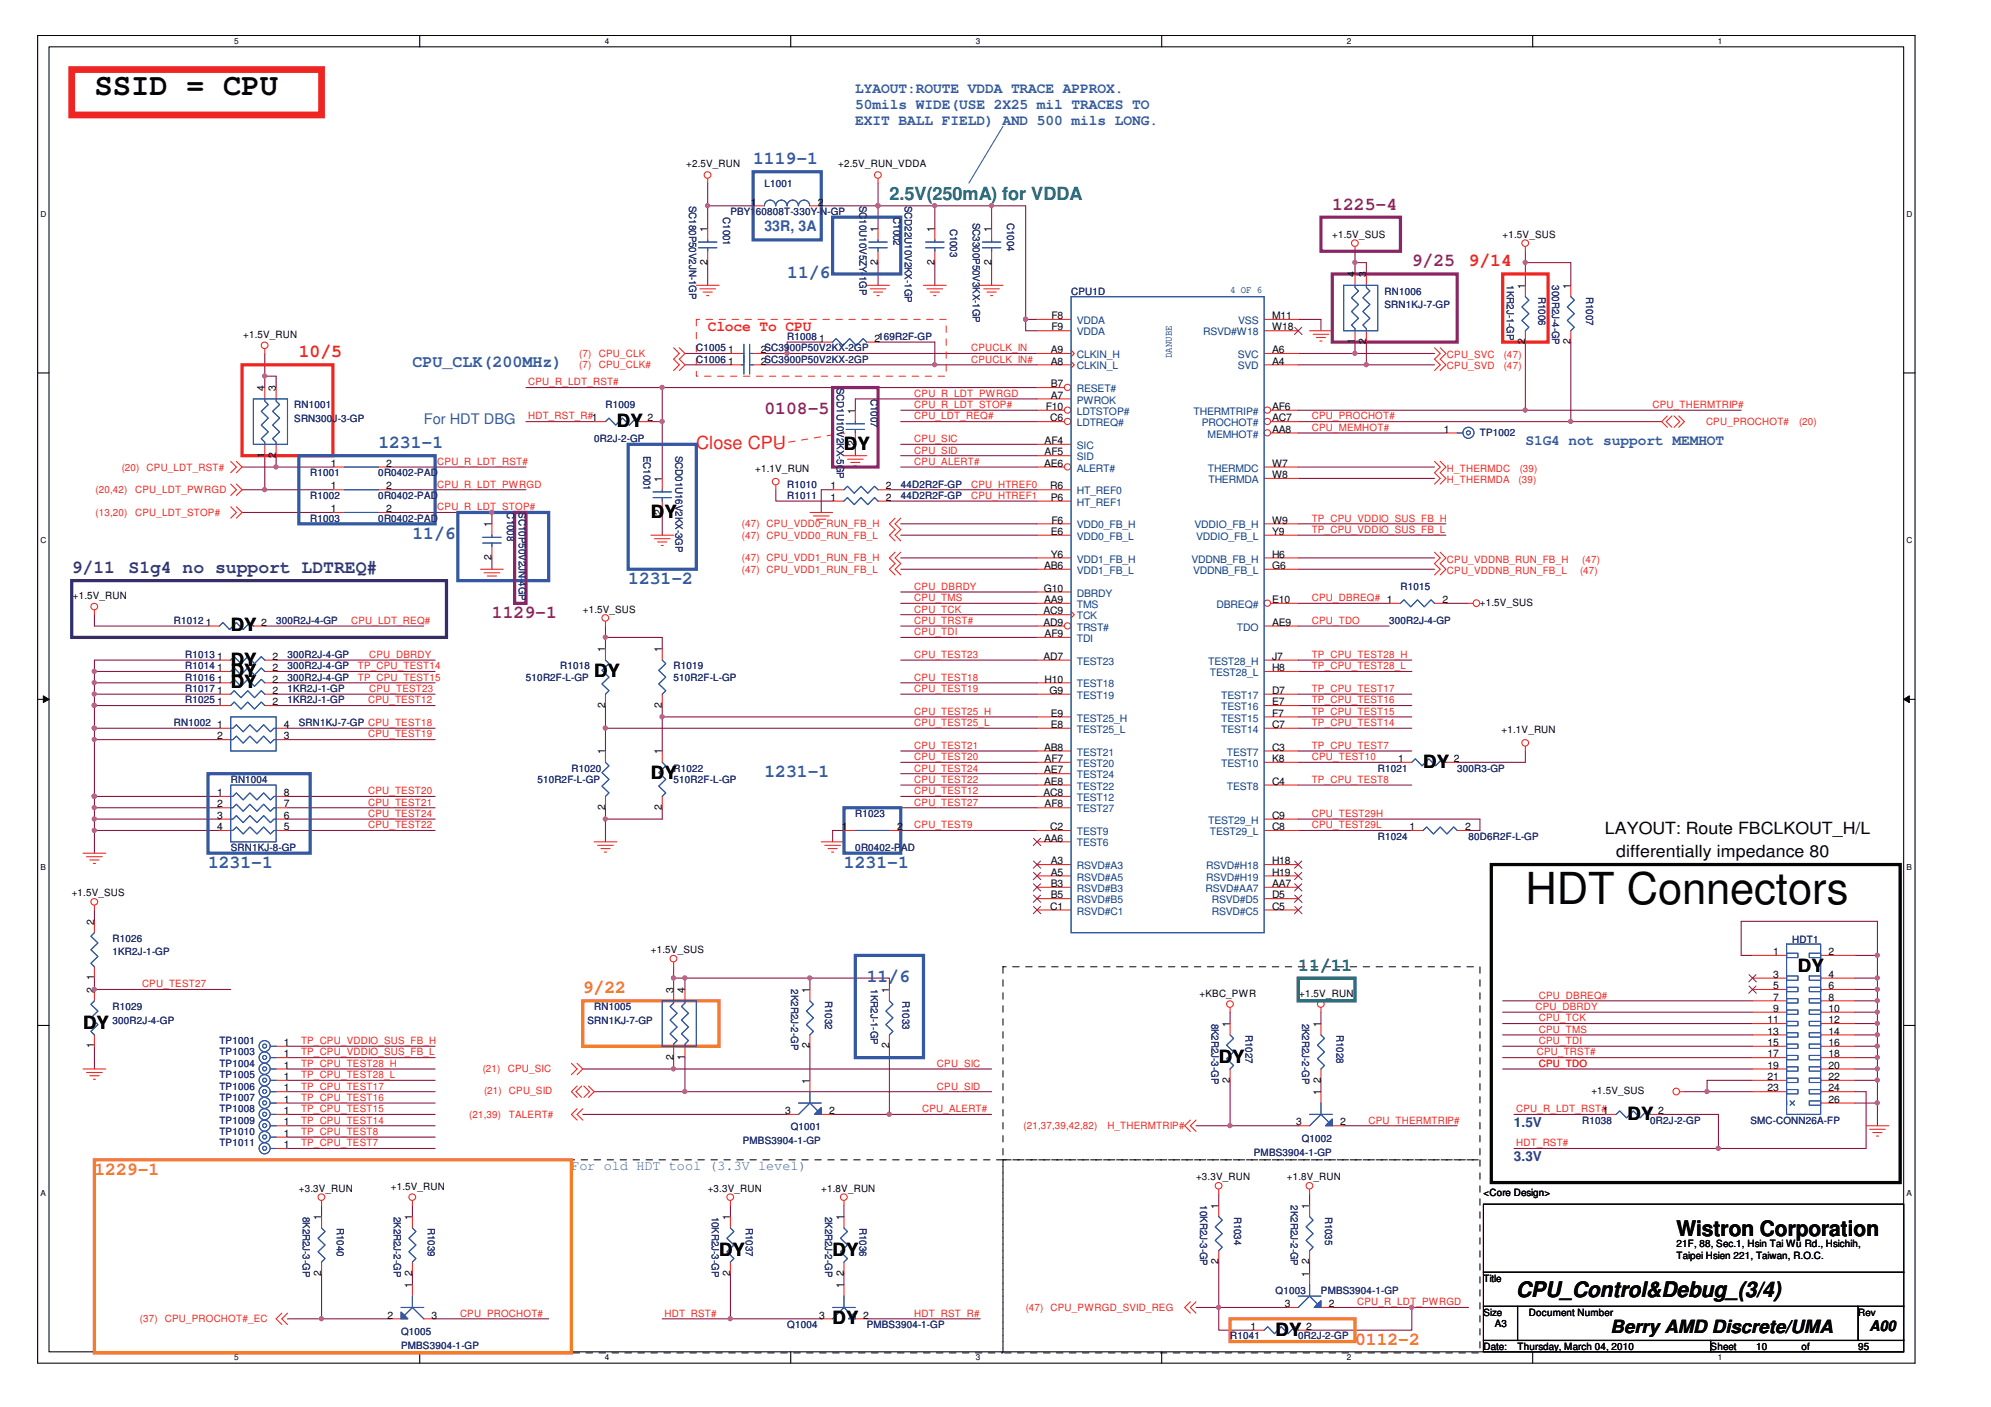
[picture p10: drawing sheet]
<svg xmlns="http://www.w3.org/2000/svg" width="297mm" height="210mm" viewBox="0 0 297 210" stroke-linecap="round" stroke-linejoin="round" font-family="sans-serif">
<defs><g id="words">
<text font-size="6.6" fill="#040503" x="227.6" y="134.9">HDT Connectors</text>
<text font-size="4.6" fill="#040503" x="14.1" y="14.2">SSID = CPU</text>
<g font-size="3.2" fill="#040503">
<text x="250.1" y="184.3">Wistron Corporation</text>
<text x="226.2" y="193.6">CPU_Control&amp;Debug_(3/4)</text>
</g>
<g font-size="2.7" fill="#3457a6">
<text x="112.4" y="24.5">1119-1</text>
<text x="117.4" y="41.4">11/6</text>
<text x="56.4" y="66.9">1231-1</text>
<text x="61.5" y="80.4">11/6</text>
<text x="93.7" y="87.2">1231-2</text>
<text x="114.1" y="116">1231-1</text>
<text x="31" y="129.5">1231-1</text>
<text x="125.9" y="129.5">1231-1</text>
<text x="129.3" y="146.5">11/6</text>
</g>
<g font-size="2.7" fill="#047e41">
<text x="132.7" y="29.8">2.5V(250mA) for VDDA</text>
<text x="193.7" y="144.8">11/11</text>
</g>
<g font-size="2.7" fill="#87267d">
<text x="198.8" y="31.3">1225-4</text>
<text x="210.6" y="39.7">9/25</text>
<text x="114.1" y="61.8">0108-5</text>
<text x="73.4" y="92.3">1129-1</text>
</g>
<g font-size="2.7" fill="#ee2523">
<text x="219.1" y="39.7">9/14</text>
<text x="44.6" y="53.3">10/5</text>
<text x="103.9" y="67">Close CPU</text>
</g>
<g font-size="2.7" fill="#040503">
<text x="92" y="63.7">DY</text>
<text x="125.9" y="67.1">DY</text>
<text x="97.1" y="77.3">DY</text>
<text x="34.4" y="94.2">DY</text>
<text x="34.4" y="101">DY</text>
<text x="34.4" y="99.3">DY</text>
<text x="88.6" y="101">DY</text>
<text x="34.4" y="102.7">DY</text>
<text x="97.1" y="116.2">DY</text>
<text x="212.3" y="114.5">DY</text>
<text x="268.2" y="145">DY</text>
<text x="12.4" y="153.5">DY</text>
<text x="181.8" y="158.6">DY</text>
<text x="242.8" y="167.1">DY</text>
<text x="107.3" y="187.4">DY</text>
<text x="124.2" y="187.4">DY</text>
<text x="124.2" y="197.6">DY</text>
<text x="190.3" y="199.3">DY</text>
<text x="240.3" y="198.9">Berry AMD Discrete/UMA</text>
</g>
<g font-size="2.7" fill="#412a7a">
<text x="10.7" y="85.5">9/11</text>
<text x="19.2" y="85.5">S1g4 no support LDTREQ#</text>
</g>
<g font-size="2.7" fill="#f47e25">
<text x="86.9" y="148.2">9/22</text>
<text x="14.1" y="175.3">1229-1</text>
<text x="202.2" y="200.7">0112-2</text>
</g>
<text font-size="2.5" fill="#3457a6" x="61.5" y="54.8">CPU_CLK(200MHz)</text>
<g font-size="2.5" fill="#040503">
<text x="239.4" y="124.5">LAYOUT: Route FBCLKOUT_H/L</text>
<text x="241.1" y="127.8">differentially impedance 80</text>
</g>
<g font-size="2.2" fill="#3457a6">
<text x="127.6" y="13.8">LYAOUT:ROUTE VDDA TRACE APPROX.</text>
<text x="127.6" y="16.3">50mils WIDE(USE 2X25 mil TRACES TO</text>
<text x="127.6" y="18.7">EXIT BALL FIELD) AND 500 mils LONG.</text>
<text x="114.1" y="34.4">33R, 3A</text>
<text x="63.2" y="63.2">For HDT DBG</text>
<text x="227.6" y="66.4">S1G4 not support MEMHOT</text>
</g>
<text font-size="2.2" fill="#ee2523" x="105.6" y="49.4">Cloce To CPU</text>
<text font-size="2.2" fill="#040503" x="278.9" y="198.6">A00</text>
<g font-size="2" fill="#25378c">
<text x="225.9" y="168.1">1.5V</text>
<text x="225.9" y="173.2">3.3V</text>
</g>
<text font-size="2" fill="#3457a6" x="85.2" y="174.6">For old HDT tool (3.3V level)</text>
<g font-size="1.5" fill="#040503">
<text x="102.4" y="25">+2.5V_RUN</text>
<text x="125.1" y="25">+2.5V_RUN_VDDA</text>
<text x="105.5" y="34.6" transform="rotate(-90 105.5 34.6)">1</text>
<text x="112" y="30.7">1</text>
<text x="122" y="30.7">2</text>
<text x="131" y="34.6" transform="rotate(-90 131 34.6)">1</text>
<text x="139.4" y="34.6" transform="rotate(-90 139.4 34.6)">1</text>
<text x="147.9" y="34.6" transform="rotate(-90 147.9 34.6)">1</text>
<text x="198.8" y="35.5">+1.5V_SUS</text>
<text x="224.2" y="35.5">+1.5V_SUS</text>
<text x="105.5" y="39.5" transform="rotate(-90 105.5 39.5)">2</text>
<text x="131" y="39.5" transform="rotate(-90 131 39.5)">2</text>
<text x="139.4" y="39.5" transform="rotate(-90 139.4 39.5)">2</text>
<text x="147.9" y="39.5" transform="rotate(-90 147.9 39.5)">2</text>
<text x="202.1" y="41.4" transform="rotate(-90 202.1 41.4)">4</text>
<text x="203.8" y="41.4" transform="rotate(-90 203.8 41.4)">3</text>
<text x="156.9" y="47.6">F8</text>
<text x="189.8" y="47.6">M11</text>
<text x="227.5" y="43.1" transform="rotate(-90 227.5 43.1)">1</text>
<text x="234.3" y="43.1" transform="rotate(-90 234.3 43.1)">1</text>
<text x="36.3" y="50.4">+1.5V_RUN</text>
<text x="108.6" y="52.7">1</text>
<text x="113.5" y="52.7">2SC3900P50V2KX-2GP</text>
<text x="122.2" y="51">1</text>
<text x="130.5" y="51">2169R2F-GP</text>
<text x="156.8" y="52.7">A9</text>
<text x="156.9" y="49.3">F9</text>
<text x="189.8" y="49.3">W18</text>
<text x="189.8" y="52.7">A6</text>
<text x="202.1" y="51.4" transform="rotate(-90 202.1 51.4)">1</text>
<text x="203.8" y="51.4" transform="rotate(-90 203.8 51.4)">2</text>
<text x="227.5" y="51.4" transform="rotate(-90 227.5 51.4)">2</text>
<text x="234.3" y="51.4" transform="rotate(-90 234.3 51.4)">2</text>
<text x="39.5" y="58.3" transform="rotate(-90 39.5 58.3)">4</text>
<text x="41.2" y="58.3" transform="rotate(-90 41.2 58.3)">3</text>
<text x="108.6" y="54.4">1</text>
<text x="113.5" y="54.4">2SC3900P50V2KX-2GP</text>
<text x="156.8" y="54.4">A8</text>
<text x="156.8" y="57.8">B7</text>
<text x="156.8" y="59.5">A7</text>
<text x="189.8" y="54.4">A4</text>
<text x="96.6" y="62.9">2</text>
<text x="127.6" y="61.7" transform="rotate(-90 127.6 61.7)">1</text>
<text x="156" y="61.2">F10</text>
<text x="156.7" y="62.9">C6</text>
<text x="189.8" y="61.2">AF6</text>
<text x="189.8" y="62.9">AC7</text>
<text x="189.8" y="64.6">AA8</text>
<text x="215.4" y="64.6">1</text>
<text x="39.5" y="68.3" transform="rotate(-90 39.5 68.3)">1</text>
<text x="41.2" y="68.3" transform="rotate(-90 41.2 68.3)">2</text>
<text x="49.3" y="69.6">1</text>
<text x="57.6" y="69.6">2</text>
<text x="98.8" y="71.9" transform="rotate(-90 98.8 71.9)">1</text>
<text x="112.7" y="70.4">+1.1V_RUN</text>
<text x="127.6" y="66.6" transform="rotate(-90 127.6 66.6)">2</text>
<text x="155.8" y="69.6">AE6</text>
<text x="155.8" y="66.2">AF4</text>
<text x="155.8" y="67.9">AF5</text>
<text x="189.8" y="69.6">W7</text>
<text x="189.8" y="71.3">W8</text>
<text x="49.3" y="73">1</text>
<text x="49.3" y="76.4">1</text>
<text x="57.6" y="73">2</text>
<text x="57.6" y="76.4">2</text>
<text x="98.8" y="76.8" transform="rotate(-90 98.8 76.8)">2</text>
<text x="123.9" y="73">1</text>
<text x="123.9" y="74.7">1</text>
<text x="132.2" y="73">2</text>
<text x="132.2" y="74.7">2</text>
<text x="156.7" y="73">R6</text>
<text x="156.8" y="74.7">P6</text>
<text x="73.3" y="83.6" transform="rotate(-90 73.3 83.6)">2</text>
<text x="73.3" y="78.7" transform="rotate(-90 73.3 78.7)">1</text>
<text x="156.8" y="79.8">E6</text>
<text x="156.8" y="83.2">Y6</text>
<text x="156.9" y="78.1">F6</text>
<text x="189.8" y="78.1">W9</text>
<text x="189.8" y="79.8">Y9</text>
<text x="189.8" y="83.2">H6</text>
<text x="10.9" y="89.4">+1.5V_RUN</text>
<text x="155.7" y="88.3">G10</text>
<text x="155.8" y="84.9">AB6</text>
<text x="155.8" y="90">AA9</text>
<text x="189.8" y="84.9">G6</text>
<text x="189.8" y="90">E10</text>
<text x="215.2" y="90">2</text>
<text x="30.7" y="93.4">1</text>
<text x="39" y="93.4">2</text>
<text x="86.9" y="91.4">+1.5V_SUS</text>
<text x="155.7" y="91.7">AC9</text>
<text x="155.7" y="93.4">AD9</text>
<text x="155.8" y="95.1">AF9</text>
<text x="189.8" y="93.4">AE9</text>
<text x="220.8" y="90.4">+1.5V_SUS</text>
<text x="32.4" y="101.8">1</text>
<text x="32.4" y="100.1">1</text>
<text x="32.4" y="98.4">1</text>
<text x="40.7" y="101.8">2</text>
<text x="40.7" y="100.1">2</text>
<text x="40.7" y="98.4">2</text>
<text x="90.3" y="97.3" transform="rotate(-90 90.3 97.3)">1</text>
<text x="98.8" y="97.3" transform="rotate(-90 98.8 97.3)">1</text>
<text x="155.7" y="98.4">AD7</text>
<text x="155.8" y="101.8">H10</text>
<text x="189.8" y="98.4">J7</text>
<text x="189.8" y="100.1">H8</text>
<text x="32.4" y="105.2">1</text>
<text x="32.4" y="103.5">1</text>
<text x="40.7" y="105.2">2</text>
<text x="40.7" y="103.5">2</text>
<text x="90.3" y="105.6" transform="rotate(-90 90.3 105.6)">2</text>
<text x="98.8" y="105.6" transform="rotate(-90 98.8 105.6)">2</text>
<text x="156.6" y="103.5">G9</text>
<text x="156.8" y="106.9">E9</text>
<text x="189.8" y="103.5">D7</text>
<text x="189.8" y="105.2">E7</text>
<text x="189.8" y="106.9">F7</text>
<text x="32.4" y="108.6">1</text>
<text x="32.4" y="110.3">2</text>
<text x="42.4" y="110.3">3</text>
<text x="42.4" y="108.6">4</text>
<text x="90.3" y="112.6" transform="rotate(-90 90.3 112.6)">1</text>
<text x="98.8" y="112.6" transform="rotate(-90 98.8 112.6)">1</text>
<text x="155.8" y="112">AB8</text>
<text x="155.8" y="113.7">AF7</text>
<text x="156.8" y="108.6">E8</text>
<text x="189.8" y="108.6">C7</text>
<text x="189.8" y="112">C3</text>
<text x="189.8" y="113.7">K8</text>
<text x="208.6" y="113.7">1</text>
<text x="216.9" y="113.7">2</text>
<text x="224" y="109.3">+1.1V_RUN</text>
<text x="32.4" y="118.8">1</text>
<text x="42.4" y="118.8">8</text>
<text x="155.7" y="118.8">AC8</text>
<text x="155.8" y="115.4">AE7</text>
<text x="155.8" y="117.1">AE8</text>
<text x="189.8" y="117.1">C4</text>
<text x="32.4" y="120.5">2</text>
<text x="32.4" y="122.2">3</text>
<text x="32.4" y="123.9">4</text>
<text x="42.4" y="123.9">5</text>
<text x="42.4" y="122.2">6</text>
<text x="42.4" y="120.5">7</text>
<text x="90.3" y="120.8" transform="rotate(-90 90.3 120.8)">2</text>
<text x="98.8" y="120.8" transform="rotate(-90 98.8 120.8)">2</text>
<text x="125.6" y="123.9">1</text>
<text x="133.9" y="123.9">2</text>
<text x="155.8" y="125.5">AA6</text>
<text x="155.8" y="120.5">AF8</text>
<text x="156.7" y="123.9">C2</text>
<text x="189.8" y="122.2">C9</text>
<text x="189.8" y="123.9">C8</text>
<text x="210.3" y="123.9">1</text>
<text x="218.6" y="123.9">2</text>
<text x="156.8" y="128.9">A3</text>
<text x="156.8" y="130.6">A5</text>
<text x="189.8" y="128.9">H18</text>
<text x="189.8" y="130.6">H19</text>
<text x="10.7" y="133.7">+1.5V_SUS</text>
<text x="14" y="138" transform="rotate(-90 14 138)">2</text>
<text x="156.7" y="135.7">C1</text>
<text x="156.8" y="132.3">B3</text>
<text x="156.8" y="134">B5</text>
<text x="189.8" y="132.3">AA7</text>
<text x="189.8" y="134">D5</text>
<text x="189.8" y="135.7">C5</text>
<text x="97.1" y="142.2">+1.5V_SUS</text>
<text x="264.5" y="142.5">1</text>
<text x="272.8" y="142.5">2</text>
<text x="14" y="148.1" transform="rotate(-90 14 148.1)">2</text>
<text x="14" y="146.2" transform="rotate(-90 14 146.2)">1</text>
<text x="100.5" y="148.1" transform="rotate(-90 100.5 148.1)">3</text>
<text x="102.2" y="148.1" transform="rotate(-90 102.2 148.1)">4</text>
<text x="120.8" y="148.1" transform="rotate(-90 120.8 148.1)">1</text>
<text x="132.6" y="148.1" transform="rotate(-90 132.6 148.1)">1</text>
<text x="179" y="148.7">+KBC_PWR</text>
<text x="193.8" y="148.7">+1.5V_RUN</text>
<text x="264.5" y="145.9">3</text>
<text x="264.5" y="147.6">5</text>
<text x="264.5" y="149.3">7</text>
<text x="272.8" y="145.9">4</text>
<text x="272.8" y="147.6">6</text>
<text x="272.8" y="149.3">8</text>
<text x="183.5" y="153.2" transform="rotate(-90 183.5 153.2)">1</text>
<text x="197" y="153.2" transform="rotate(-90 197 153.2)">1</text>
<text x="263.7" y="152.7">11</text>
<text x="263.7" y="154.4">13</text>
<text x="264.5" y="151">9</text>
<text x="272.8" y="151">10</text>
<text x="272.8" y="152.7">12</text>
<text x="272.8" y="154.4">14</text>
<text x="14" y="156.4" transform="rotate(-90 14 156.4)">1</text>
<text x="42.4" y="161.1">1</text>
<text x="42.4" y="159.4">1</text>
<text x="42.4" y="156">1</text>
<text x="42.4" y="157.7">1</text>
<text x="100.5" y="158.1" transform="rotate(-90 100.5 158.1)">2</text>
<text x="102.2" y="158.1" transform="rotate(-90 102.2 158.1)">1</text>
<text x="120.8" y="161.7" transform="rotate(-90 120.8 161.7)">1</text>
<text x="120.8" y="156.4" transform="rotate(-90 120.8 156.4)">2</text>
<text x="132.6" y="156.4" transform="rotate(-90 132.6 156.4)">2</text>
<text x="183.5" y="161.5" transform="rotate(-90 183.5 161.5)">2</text>
<text x="197" y="161.5" transform="rotate(-90 197 161.5)">2</text>
<text x="263.7" y="156">15</text>
<text x="263.7" y="157.7">17</text>
<text x="263.7" y="159.4">19</text>
<text x="263.7" y="161.1">21</text>
<text x="272.8" y="156">16</text>
<text x="272.8" y="157.7">18</text>
<text x="272.8" y="159.4">20</text>
<text x="272.8" y="161.1">22</text>
<text x="42.4" y="166.2">1</text>
<text x="42.4" y="164.5">1</text>
<text x="42.4" y="167.9">1</text>
<text x="42.4" y="162.8">1</text>
<text x="117.1" y="166.2">3</text>
<text x="123.7" y="166.2">2</text>
<text x="193.4" y="167.9">3</text>
<text x="197" y="163.4" transform="rotate(-90 197 163.4)">1</text>
<text x="199.9" y="167.9">2</text>
<text x="237.4" y="163.2">+1.5V_SUS</text>
<text x="247.4" y="166.2">2</text>
<text x="263.7" y="162.8">23</text>
<text x="272.8" y="162.8">24</text>
<text x="272.8" y="164.5">26</text>
<text x="42.4" y="171.3">1</text>
<text x="42.4" y="169.6">1</text>
<text x="44.6" y="177.8">+3.3V_RUN</text>
<text x="58.3" y="177.5">+1.5V_RUN</text>
<text x="105.6" y="177.8">+3.3V_RUN</text>
<text x="122.5" y="177.8">+1.8V_RUN</text>
<text x="178.4" y="176.1">+3.3V_RUN</text>
<text x="192" y="176.1">+1.8V_RUN</text>
<text x="221.3" y="178.5">&lt;Core Design&gt;</text>
<text x="47.9" y="182" transform="rotate(-90 47.9 182)">1</text>
<text x="61.5" y="182" transform="rotate(-90 61.5 182)">1</text>
<text x="108.9" y="182" transform="rotate(-90 108.9 182)">1</text>
<text x="125.9" y="182" transform="rotate(-90 125.9 182)">1</text>
<text x="181.8" y="180.3" transform="rotate(-90 181.8 180.3)">1</text>
<text x="195.3" y="180.3" transform="rotate(-90 195.3 180.3)">1</text>
<text x="47.9" y="190.3" transform="rotate(-90 47.9 190.3)">2</text>
<text x="61.5" y="190.3" transform="rotate(-90 61.5 190.3)">2</text>
<text x="108.9" y="190.3" transform="rotate(-90 108.9 190.3)">2</text>
<text x="125.9" y="190.3" transform="rotate(-90 125.9 190.3)">2</text>
<text x="181.8" y="188.6" transform="rotate(-90 181.8 188.6)">2</text>
<text x="195.3" y="190.5" transform="rotate(-90 195.3 190.5)">1</text>
<text x="195.3" y="188.6" transform="rotate(-90 195.3 188.6)">2</text>
<text x="221.3" y="191.2">Title</text>
<text x="250.1" y="186.1">21F, 88, Sec.1, Hsin Tai Wu Rd., Hsichih,</text>
<text x="250.1" y="187.8">Taipei Hsien 221, Taiwan, R.O.C.</text>
<text x="57.8" y="196.7">2</text>
<text x="61.5" y="192.2" transform="rotate(-90 61.5 192.2)">1</text>
<text x="64.4" y="196.7">3</text>
<text x="122.2" y="196.7">3</text>
<text x="125.9" y="192.2" transform="rotate(-90 125.9 192.2)">1</text>
<text x="128.8" y="196.7">2</text>
<text x="191.7" y="195">3</text>
<text x="198.2" y="195">2</text>
<text x="221.3" y="196.3">Size</text>
<text x="223" y="198">A3</text>
<text x="228.1" y="196.3">Document Number</text>
<text x="277.2" y="196.3">Rev</text>
<text x="186.6" y="198.4">1</text>
<text x="194.9" y="198.4">2</text>
<text x="221.3" y="201.3">Date:</text>
<text x="226.4" y="201.3">Thursday, March 04, 2010</text>
<text x="255.2" y="201.3">Sheet</text>
<text x="262" y="201.3">10</text>
<text x="268.8" y="201.4">of</text>
<text x="277.2" y="201.3">95</text>
</g>
<g font-size="1.5" fill="#252c73">
<text x="114.1" y="27.8">L1001</text>
<text x="102.8" y="30.7" transform="rotate(90 102.8 30.7)">SC180P50V2JN-1GP</text>
<text x="107.9" y="32.4" transform="rotate(90 107.9 32.4)">C1001</text>
<text x="109" y="32.1">PBY160808T-330Y-N-GP</text>
<text x="128.2" y="30.7" transform="rotate(90 128.2 30.7)">SC10U10V5ZY-1GP</text>
<text x="133.3" y="32.4" transform="rotate(90 133.3 32.4)">C1002</text>
<text x="135" y="30.7" transform="rotate(90 135 30.7)">SCD22U10V2KX-1GP</text>
<text x="141.8" y="34.1" transform="rotate(90 141.8 34.1)">C1003</text>
<text x="145.2" y="33.2" transform="rotate(90 145.2 33.2)">SC3300P50V3KX-1GP</text>
<text x="150.2" y="33.2" transform="rotate(90 150.2 33.2)">C1004</text>
<text x="159.8" y="43.9">CPU1D</text>
<text x="206.6" y="43.9">RN1006</text>
<text x="206.6" y="46">SRN1KJ-7-GP</text>
<text x="224.8" y="42.6" transform="rotate(90 224.8 42.6)">1KR2J-1-GP</text>
<text x="229.5" y="44.3" transform="rotate(90 229.5 44.3)">R1006</text>
<text x="231.6" y="42.6" transform="rotate(90 231.6 42.6)">300R2J-4-GP</text>
<text x="236.6" y="44.3" transform="rotate(90 236.6 44.3)">R1007</text>
<text x="103.9" y="52.4">C1005</text>
<text x="117.4" y="50.7">R1008</text>
<text x="103.9" y="54.1">C1006</text>
<text x="124.8" y="57.8" transform="rotate(90 124.8 57.8)">SCD1U10V2KX-5GP</text>
<text x="129.9" y="59.5" transform="rotate(90 129.9 59.5)">C1007</text>
<text x="43.9" y="60.9">RN1001</text>
<text x="43.9" y="62.9">SRN300J-3-GP</text>
<text x="88.6" y="66">0R2J-2-GP</text>
<text x="90.3" y="60.9">R1009</text>
<text x="220.8" y="65.1">TP1002</text>
<text x="46.3" y="71">R1001</text>
<text x="56.4" y="71">0R0402-PAD</text>
<text x="96" y="68" transform="rotate(90 96 68)">EC1001</text>
<text x="100.8" y="68" transform="rotate(90 100.8 68)">SCD01U16V2KX-3GP</text>
<text x="46.3" y="74.4">R1002</text>
<text x="46.3" y="77.8">R1003</text>
<text x="56.4" y="74.4">0R0402-PAD</text>
<text x="56.4" y="77.8">0R0402-PAD</text>
<text x="75.7" y="76.5" transform="rotate(90 75.7 76.5)">C1008</text>
<text x="77.4" y="76.5" transform="rotate(90 77.4 76.5)">SC10P50V2JN-4GP</text>
<text x="117.4" y="72.7">R1010</text>
<text x="117.4" y="74.4">R1011</text>
<text x="134.4" y="72.7">44D2R2F-GP</text>
<text x="134.4" y="74.4">44D2R2F-GP</text>
<text x="208.9" y="88">R1015</text>
<text x="25.9" y="93.1">R1012</text>
<text x="41.2" y="93.1">300R2J-4-GP</text>
<text x="207.2" y="93.1">300R2J-4-GP</text>
<text x="27.6" y="101.5">R1016</text>
<text x="27.6" y="99.9">R1014</text>
<text x="27.6" y="98.2">R1013</text>
<text x="42.9" y="101.5">300R2J-4-GP</text>
<text x="42.9" y="99.9">300R2J-4-GP</text>
<text x="42.9" y="98.2">300R2J-4-GP</text>
<text x="78.5" y="101.5">510R2F-L-GP</text>
<text x="83.6" y="99.9">R1018</text>
<text x="100.5" y="99.9">R1019</text>
<text x="100.5" y="101.5">510R2F-L-GP</text>
<text x="27.6" y="104.9">R1025</text>
<text x="27.6" y="103.2">R1017</text>
<text x="42.9" y="104.9">1KR2J-1-GP</text>
<text x="42.9" y="103.2">1KR2J-1-GP</text>
<text x="25.9" y="108.3">RN1002</text>
<text x="44.6" y="108.3">SRN1KJ-7-GP CPU_TEST18</text>
<text x="34.4" y="116.8">RN1004</text>
<text x="80.2" y="116.8">510R2F-L-GP</text>
<text x="85.2" y="115.1">R1020</text>
<text x="100.5" y="115.1">R1022</text>
<text x="100.5" y="116.8">510R2F-L-GP</text>
<text x="205.5" y="115.1">R1021</text>
<text x="217.4" y="115.1">300R3-GP</text>
<text x="127.6" y="121.9">R1023</text>
<text x="205.5" y="125.3">R1024</text>
<text x="219.1" y="125.3">80D6R2F-L-GP</text>
<text x="34.4" y="127">SRN1KJ-8-GP</text>
<text x="127.6" y="127">0R0402-PAD</text>
<text x="16.8" y="140.5">R1026</text>
<text x="16.8" y="142.5">1KR2J-1-GP</text>
<text x="267.4" y="140.7">HDT1</text>
<text x="118" y="147.6" transform="rotate(90 118 147.6)">2K2R2J-2-GP</text>
<text x="123.1" y="149.3" transform="rotate(90 123.1 149.3)">R1032</text>
<text x="129.9" y="147.6" transform="rotate(90 129.9 147.6)">1KR2J-1-GP</text>
<text x="134.7" y="149.3" transform="rotate(90 134.7 149.3)">R1033</text>
<text x="16.8" y="150.7">R1029</text>
<text x="16.8" y="152.7">300R2J-4-GP</text>
<text x="32.7" y="155.8">TP1001</text>
<text x="87.6" y="152.7">SRN1KJ-7-GP</text>
<text x="88.6" y="150.7">RN1005</text>
<text x="180.7" y="152.7" transform="rotate(90 180.7 152.7)">8K2R2J-3-GP</text>
<text x="185.8" y="154.4" transform="rotate(90 185.8 154.4)">R1027</text>
<text x="194.3" y="152.7" transform="rotate(90 194.3 152.7)">2K2R2J-2-GP</text>
<text x="199.4" y="154.4" transform="rotate(90 199.4 154.4)">R1028</text>
<text x="32.7" y="160.8">TP1005</text>
<text x="32.7" y="159.2">TP1004</text>
<text x="32.7" y="157.5">TP1003</text>
<text x="32.7" y="165.9">TP1008</text>
<text x="32.7" y="164.2">TP1007</text>
<text x="32.7" y="167.6">TP1009</text>
<text x="32.7" y="162.5">TP1006</text>
<text x="236" y="167.6">R1038</text>
<text x="246.2" y="167.6">0R2J-2-GP</text>
<text x="261.1" y="167.6">SMC-CONN26A-FP</text>
<text x="32.7" y="171">TP1011</text>
<text x="32.7" y="169.3">TP1010</text>
<text x="110.8" y="170.7">PMBS3904-1-GP</text>
<text x="118" y="168.6">Q1001</text>
<text x="187.1" y="172.4">PMBS3904-1-GP</text>
<text x="194.2" y="170.3">Q1002</text>
<text x="179" y="179.8" transform="rotate(90 179 179.8)">10KR2J-3-GP</text>
<text x="192.6" y="179.8" transform="rotate(90 192.6 179.8)">2K2R2J-2-GP</text>
<text x="45.2" y="181.5" transform="rotate(90 45.2 181.5)">8K2R2J-3-GP</text>
<text x="50.3" y="183.2" transform="rotate(90 50.3 183.2)">R1040</text>
<text x="58.7" y="181.5" transform="rotate(90 58.7 181.5)">2K2R2J-2-GP</text>
<text x="63.8" y="183.2" transform="rotate(90 63.8 183.2)">R1039</text>
<text x="106.2" y="181.5" transform="rotate(90 106.2 181.5)">10KR2J-3-GP</text>
<text x="111.3" y="183.2" transform="rotate(90 111.3 183.2)">R1037</text>
<text x="123.1" y="181.5" transform="rotate(90 123.1 181.5)">2K2R2J-2-GP</text>
<text x="128.2" y="183.2" transform="rotate(90 128.2 183.2)">R1036</text>
<text x="184.1" y="181.5" transform="rotate(90 184.1 181.5)">R1034</text>
<text x="197.7" y="181.5" transform="rotate(90 197.7 181.5)">R1035</text>
<text x="190.3" y="193">Q1003</text>
<text x="197.1" y="193">PMBS3904-1-GP</text>
<text x="59.8" y="199.1">Q1005</text>
<text x="59.8" y="201.2">PMBS3904-1-GP</text>
<text x="117.4" y="198.1">Q1004</text>
<text x="129.3" y="198.1">PMBS3904-1-GP</text>
<text x="183.5" y="199.8">R1041</text>
<text x="193.7" y="199.8">0R2J-2-GP</text>
</g>
<g font-size="1.5" fill="#3457a6">
<text x="183.5" y="43.7">4 OF 6</text>
<text x="174.8" y="53.4" transform="rotate(-90 174.8 53.4)">DANUBE</text>
</g>
<g font-size="1.5" fill="#ee2523">
<text x="86.4" y="53.3">(7)</text>
<text x="89.3" y="53.3">CPU_CLK</text>
<text x="144.9" y="52.4">CPUCLK_IN</text>
<text x="215.9" y="53.4">CPU_SVC</text>
<text x="224.3" y="53.4">(47)</text>
<text x="78.8" y="57.5">CPU_R_LDT_RST#</text>
<text x="86.4" y="55">(7)</text>
<text x="89.3" y="55">CPU_CLK#</text>
<text x="136.4" y="59.2">CPU_R_LDT_PWRGD</text>
<text x="144.9" y="54.1">CPUCLK_IN#</text>
<text x="215.9" y="55.1">CPU_SVD</text>
<text x="224.3" y="55.1">(47)</text>
<text x="78.8" y="62.6">HDT_RST_R#1</text>
<text x="136.4" y="62.6">CPU_LDT_REQ#</text>
<text x="136.4" y="66">CPU_SIC</text>
<text x="136.4" y="60.9">CPU_R_LDT_STOP#</text>
<text x="195.7" y="64.3">CPU_MEMHOT#</text>
<text x="195.7" y="62.6">CPU_PROCHOT#</text>
<text x="246.5" y="60.9">CPU_THERMTRIP#</text>
<text x="254.5" y="63.4">CPU_PROCHOT#</text>
<text x="268.4" y="63.4">(20)</text>
<text x="18.2" y="70.2">(20)</text>
<text x="21.9" y="70.2">CPU_LDT_RST#</text>
<text x="65.2" y="69.4">CPU_R_LDT_RST#</text>
<text x="136.4" y="69.4">CPU_ALERT#</text>
<text x="136.4" y="67.7">CPU_SID</text>
<text x="215.9" y="70.4">H_THERMDC</text>
<text x="226.7" y="70.4">(39)</text>
<text x="14.2" y="73.6">(20,42)</text>
<text x="14.2" y="77">(13,20)</text>
<text x="20.2" y="73.6">CPU_LDT_PWRGD</text>
<text x="20.2" y="77">CPU_LDT_STOP#</text>
<text x="65.2" y="72.7">CPU_R_LDT_PWRGD</text>
<text x="65.2" y="76.1">CPU_R_LDT_STOP#</text>
<text x="144.9" y="72.7">CPU_HTREF0</text>
<text x="144.9" y="74.4">CPU_HTREF1</text>
<text x="195.7" y="77.8">TP_CPU_VDDIO_SUS_FB_H</text>
<text x="215.9" y="72.1">H_THERMDA</text>
<text x="226.6" y="72.1">(39)</text>
<text x="110.7" y="78.7">(47)</text>
<text x="110.7" y="80.4">(47)</text>
<text x="110.7" y="83.8">(47)</text>
<text x="114.4" y="78.7">CPU_VDD0_RUN_FB_H</text>
<text x="114.4" y="80.4">CPU_VDD0_RUN_FB_L</text>
<text x="114.4" y="83.8">CPU_VDD1_RUN_FB_H</text>
<text x="195.7" y="79.5">TP_CPU_VDDIO_SUS_FB_L</text>
<text x="215.9" y="83.9">CPU_VDDNB_RUN_FB_H</text>
<text x="236" y="83.9">(47)</text>
<text x="110.7" y="85.4">(47)</text>
<text x="114.4" y="85.4">CPU_VDD1_RUN_FB_L</text>
<text x="136.4" y="88">CPU_DBRDY</text>
<text x="136.4" y="89.7">CPU_TMS</text>
<text x="195.7" y="89.7">CPU_DBREQ# 1</text>
<text x="215.9" y="85.6">CPU_VDDNB_RUN_FB_L</text>
<text x="235.7" y="85.6">(47)</text>
<text x="52.4" y="93.1">CPU_LDT_REQ#</text>
<text x="136.4" y="93.1">CPU_TRST#</text>
<text x="136.4" y="94.8">CPU_TDI</text>
<text x="136.4" y="91.4">CPU_TCK</text>
<text x="195.7" y="93.1">CPU_TDO</text>
<text x="53.4" y="99.9">TP_CPU_TEST14</text>
<text x="53.4" y="101.5">TP_CPU_TEST15</text>
<text x="55.1" y="98.2">CPU_DBRDY</text>
<text x="136.4" y="101.5">CPU_TEST18</text>
<text x="136.4" y="98.2">CPU_TEST23</text>
<text x="195.7" y="99.9">TP_CPU_TEST28_L</text>
<text x="195.7" y="98.2">TP_CPU_TEST28_H</text>
<text x="54.9" y="104.9">CPU_TEST12</text>
<text x="55.1" y="103.2">CPU_TEST23</text>
<text x="136.4" y="106.6">CPU_TEST25_H</text>
<text x="136.4" y="103.2">CPU_TEST19</text>
<text x="195.7" y="106.6">TP_CPU_TEST15</text>
<text x="195.7" y="104.9">TP_CPU_TEST16</text>
<text x="195.7" y="103.2">TP_CPU_TEST17</text>
<text x="54.9" y="110">CPU_TEST19</text>
<text x="136.4" y="113.4">CPU_TEST20</text>
<text x="136.4" y="111.7">CPU_TEST21</text>
<text x="136.4" y="108.3">CPU_TEST25_L</text>
<text x="195.7" y="108.3">TP_CPU_TEST14</text>
<text x="195.7" y="113.4">CPU_TEST10</text>
<text x="195.7" y="111.7">TP_CPU_TEST7</text>
<text x="54.9" y="118.5">CPU_TEST20</text>
<text x="136.4" y="116.8">CPU_TEST22</text>
<text x="136.4" y="118.5">CPU_TEST12</text>
<text x="136.4" y="115.1">CPU_TEST24</text>
<text x="195.7" y="116.8">TP_CPU_TEST8</text>
<text x="54.9" y="120.2">CPU_TEST21</text>
<text x="54.9" y="121.9">CPU_TEST24</text>
<text x="54.9" y="123.6">CPU_TEST22</text>
<text x="136.4" y="123.6">CPU_TEST9</text>
<text x="136.4" y="120.2">CPU_TEST27</text>
<text x="195.7" y="121.9">CPU_TEST29H</text>
<text x="195.7" y="123.6">CPU_TEST29L</text>
<text x="21.2" y="147.3">CPU_TEST27</text>
<text x="229.6" y="149">CPU_DBREQ#</text>
<text x="44.9" y="155.8">TP_CPU_VDDIO_SUS_FB_H</text>
<text x="229.1" y="150.7">CPU_DBRDY</text>
<text x="229.6" y="152.4">CPU_TCK</text>
<text x="229.6" y="154.1">CPU_TMS</text>
<text x="229.6" y="155.8">CPU_TDI</text>
<text x="44.9" y="157.5">TP_CPU_VDDIO_SUS_FB_L</text>
<text x="44.9" y="160.8">TP_CPU_TEST28_L</text>
<text x="44.9" y="159.2">TP_CPU_TEST28_H</text>
<text x="72" y="160">(21)</text>
<text x="75.8" y="160">CPU_SIC</text>
<text x="139.8" y="159.2">CPU_SIC</text>
<text x="229.3" y="157.5">CPU_TRST#</text>
<text x="229.6" y="159.2">CPU_TDO</text>
<text x="44.9" y="167.6">TP_CPU_TEST14</text>
<text x="44.9" y="165.9">TP_CPU_TEST15</text>
<text x="44.9" y="164.2">TP_CPU_TEST16</text>
<text x="44.9" y="162.5">TP_CPU_TEST17</text>
<text x="70" y="166.8">(21,39)</text>
<text x="72.2" y="163.2">(21)</text>
<text x="75.9" y="166.8">TALERT#</text>
<text x="75.9" y="163.2">CPU_SID</text>
<text x="137.6" y="165.9">CPU_ALERT#</text>
<text x="139.8" y="162.5">CPU_SID</text>
<text x="204.2" y="167.6">CPU_THERMTRIP#</text>
<text x="226.2" y="165.9">CPU_R_LDT_RST#1</text>
<text x="44.9" y="169.3">TP_CPU_TEST8</text>
<text x="44.9" y="171">TP_CPU_TEST7</text>
<text x="152.7" y="168.5">(21,37,39,42,82)</text>
<text x="165.2" y="168.5">H_THERMTRIP#</text>
<text x="226.2" y="171">HDT_RST#</text>
<text x="20.9" y="197.3">(37)</text>
<text x="24.6" y="197.3">CPU_PROCHOT#_EC</text>
<text x="68.6" y="196.4">CPU_PROCHOT#</text>
<text x="99.1" y="196.4">HDT_RST#</text>
<text x="136.4" y="196.4">HDT_RST_R#</text>
<text x="153" y="195.6">(47)</text>
<text x="156.7" y="195.6">CPU_PWRGD_SVID_REG</text>
<text x="202.5" y="194.7">CPU_R_LDT_PWRGD</text>
</g>
<g font-size="1.5" fill="#0e457b">
<text x="160.6" y="48.3">VDDA</text>
<text x="160.6" y="50">VDDA</text>
<text x="160.6" y="53.4">CLKIN_H</text>
<text x="179.5" y="50">RSVD#W18</text>
<text x="184.6" y="53.4">SVC</text>
<text x="184.7" y="48.3">VSS</text>
<text x="160.6" y="55.1">CLKIN_L</text>
<text x="160.6" y="58.5">RESET#</text>
<text x="184.6" y="55.1">SVD</text>
<text x="160.6" y="60.2">PWROK</text>
<text x="160.6" y="61.9">LDTSTOP#</text>
<text x="160.6" y="63.6">LDTREQ#</text>
<text x="178.1" y="61.9">THERMTRIP#</text>
<text x="179.3" y="63.6">PROCHOT#</text>
<text x="180.2" y="65.3">MEMHOT#</text>
<text x="160.6" y="67">SIC</text>
<text x="160.6" y="68.7">SID</text>
<text x="160.6" y="70.4">ALERT#</text>
<text x="180.2" y="70.4">THERMDC</text>
<text x="160.6" y="73.8">HT_REF0</text>
<text x="160.6" y="75.4">HT_REF1</text>
<text x="180.3" y="72.1">THERMDA</text>
<text x="160.6" y="78.8">VDD0_FB_H</text>
<text x="160.6" y="80.5">VDD0_FB_L</text>
<text x="160.6" y="83.9">VDD1_FB_H</text>
<text x="177.8" y="83.9">VDDNB_FB_H</text>
<text x="178.2" y="78.8">VDDIO_FB_H</text>
<text x="178.4" y="80.5">VDDIO_FB_L</text>
<text x="160.6" y="85.6">VDD1_FB_L</text>
<text x="160.6" y="89">DBRDY</text>
<text x="178" y="85.6">VDDNB_FB_L</text>
<text x="160.6" y="90.7">TMS</text>
<text x="160.6" y="92.4">TCK</text>
<text x="160.6" y="94.1">TRST#</text>
<text x="160.6" y="95.8">TDI</text>
<text x="181.5" y="90.7">DBREQ#</text>
<text x="184.5" y="94.1">TDO</text>
<text x="160.6" y="99.2">TEST23</text>
<text x="180.3" y="99.2">TEST28_H</text>
<text x="180.5" y="100.9">TEST28_L</text>
<text x="160.6" y="102.6">TEST18</text>
<text x="160.6" y="104.2">TEST19</text>
<text x="160.6" y="107.6">TEST25_H</text>
<text x="182.2" y="104.2">TEST17</text>
<text x="182.2" y="105.9">TEST16</text>
<text x="182.2" y="107.6">TEST15</text>
<text x="160.6" y="109.3">TEST25_L</text>
<text x="160.6" y="112.7">TEST21</text>
<text x="182.2" y="109.3">TEST14</text>
<text x="183" y="112.7">TEST7</text>
<text x="160.6" y="114.4">TEST20</text>
<text x="160.6" y="116.1">TEST24</text>
<text x="160.6" y="117.8">TEST22</text>
<text x="160.6" y="119.5">TEST12</text>
<text x="182.2" y="114.4">TEST10</text>
<text x="183" y="117.8">TEST8</text>
<text x="160.6" y="121.2">TEST27</text>
<text x="160.6" y="124.6">TEST9</text>
<text x="180.3" y="122.9">TEST29_H</text>
<text x="180.5" y="124.6">TEST29_L</text>
<text x="160.6" y="126.3">TEST6</text>
<text x="160.6" y="129.7">RSVD#A3</text>
<text x="160.6" y="131.4">RSVD#A5</text>
<text x="179.9" y="129.7">RSVD#H18</text>
<text x="179.9" y="131.4">RSVD#H19</text>
<text x="160.6" y="133.1">RSVD#B3</text>
<text x="160.6" y="134.7">RSVD#B5</text>
<text x="160.6" y="136.4">RSVD#C1</text>
<text x="179.8" y="133.1">RSVD#AA7</text>
<text x="180.8" y="134.7">RSVD#D5</text>
<text x="180.8" y="136.4">RSVD#C5</text>
</g>
<g font-size="1.2" fill="#040503">
<text x="34.9" y="6.5">5</text>
<text x="90.3" y="6.5">4</text>
<text x="145.6" y="6.5">3</text>
<text x="200.9" y="6.5">2</text>
<text x="256.3" y="6.5">1</text>
<text x="6.1" y="32.4">D</text>
<text x="284.5" y="32.4">D</text>
<text x="6.1" y="81.1">C</text>
<text x="284.5" y="81.1">C</text>
<text x="6.1" y="129.7">B</text>
<text x="284.5" y="129.7">B</text>
<text x="6.1" y="178.4">A</text>
<text x="284.5" y="178.4">A</text>
<text x="34.9" y="202.9">5</text>
<text x="90.3" y="202.9">4</text>
<text x="145.6" y="202.9">3</text>
<text x="200.9" y="202.9">2</text>
<text x="256.3" y="202.9">1</text>
</g>
</g></defs>
<path d="M5.6 5.3h280.1v198.1h-280.1zM7.3 7h276.7v194.7h-276.7z" fill="none" stroke="#040503" stroke-width=".16"/>
<g fill="#fff">
<path d="M34.9 5.5h.7v1.3h-.7z"/>
<path d="M34.9 201.8h.7v1.4h-.7z"/>
</g>
<path d="M62.6 5.3v1.7M62.6 201.7v1.7" fill="none" stroke="#040503" stroke-width=".16"/>
<g fill="#fff">
<path d="M90.3 5.5h.6v1.3h-.6z"/>
<path d="M90.3 201.8h.6v1.4h-.6z"/>
</g>
<path d="M118 5.3v1.7M118 201.7v1.7" fill="none" stroke="#040503" stroke-width=".16"/>
<g fill="#fff">
<path d="M145.6 5.5h.6v1.3h-.6z"/>
<path d="M145.6 201.8h.6v1.4h-.6z"/>
</g>
<path d="M173.3 5.3v1.7M173.3 201.7v1.7" fill="none" stroke="#040503" stroke-width=".16"/>
<g fill="#fff">
<path d="M200.9 5.5h.7v1.3h-.7z"/>
<path d="M200.9 201.8h.7v1.4h-.7z"/>
</g>
<path d="M228.7 5.3v1.7M228.7 201.7v1.7" fill="none" stroke="#040503" stroke-width=".16"/>
<g fill="#fff">
<path d="M256.3 5.5h.6v1.3h-.6z"/>
<path d="M256.3 201.8h.6v1.4h-.6z"/>
<path d="M6.1 31.3h.8v1.3h-.8z"/>
<path d="M284.5 31.3h.8v1.3h-.8z"/>
<path d="M6.1 80h.8v1.3h-.8z"/>
<path d="M284.5 80h.8v1.3h-.8z"/>
</g>
<path d="M5.6 55.6h1.7M284 55.6h1.7" fill="none" stroke="#040503" stroke-width=".16"/>
<g fill="#fff">
<path d="M6.1 128.7h.7v1.3h-.7z"/>
<path d="M284.5 128.7h.7v1.3h-.7z"/>
</g>
<path d="M5.6 104.3h1.7M284 104.3h1.7" fill="none" stroke="#040503" stroke-width=".16"/>
<path d="M6.5 103.8l.8 .5-.8 .5z" fill="#040503"/>
<path d="M6.5 103.8l.8 .5-.8 .5z" fill="none" stroke="#040503" stroke-width=".15"/>
<path d="M284 104.3l.9-.5v1z" fill="#040503"/>
<path d="M284 104.3l.9-.5v1z" fill="none" stroke="#040503" stroke-width=".15"/>
<g fill="#fff">
<path d="M6.1 177.3h.7v1.3h-.7z"/>
<path d="M284.5 177.3h.7v1.3h-.7z"/>
</g>
<path d="M5.6 153h1.7M284 153h1.7" fill="none" stroke="#040503" stroke-width=".16"/>
<path d="M39.5 56.1v1.7M203.9 51v3.4M259.8 137.4h20.3v5.1" fill="none" stroke="#89163e" stroke-width=".16"/>
<circle cx="203.8" cy="54.4" r=".31" fill="#ca5ca3"/>
<circle cx="203.8" cy="54.4" r=".31" fill="none" stroke="#ca5ca3" stroke-width=".16"/>
<path d="M131 27.3v3.4M139.5 39.2v3.4M215.7 90h3.4M124.2 123.9h1.7M256.4 171.3h22" fill="none" stroke="#89163e" stroke-width=".16"/>
<circle cx="256.4" cy="171.3" r=".31" fill="#ca5ca3"/>
<circle cx="256.4" cy="171.3" r=".31" fill="none" stroke="#ca5ca3" stroke-width=".16"/>
<path d="M183.5 161.2v6.7M278.4 162.9v8.4" fill="none" stroke="#89163e" stroke-width=".16"/>
<circle cx="183.5" cy="167.9" r=".31" fill="#ca5ca3"/>
<circle cx="183.5" cy="167.9" r=".31" fill="none" stroke="#ca5ca3" stroke-width=".16"/>
<path d="M183.5 151v1.7M254.7 161.2v1.7" fill="none" stroke="#89163e" stroke-width=".16"/>
<circle cx="254.7" cy="162.8" r=".31" fill="#ca5ca3"/>
<circle cx="254.7" cy="162.8" r=".31" fill="none" stroke="#ca5ca3" stroke-width=".16"/>
<path d="M131 30.7h8.5v3.4M202.2 39.2v1.7M251.3 162.9h3.4" fill="none" stroke="#89163e" stroke-width=".16"/>
<circle cx="131" cy="30.7" r=".31" fill="#ca5ca3"/>
<circle cx="131" cy="30.7" r=".31" fill="none" stroke="#ca5ca3" stroke-width=".16"/>
<path d="M122.5 30.7h8.5M39.5 52.7v3.4M193.7 52.7h8.5M193.7 71.4h20.3M14.1 93.4h16.9" fill="none" stroke="#89163e" stroke-width=".16"/>
<circle cx="131" cy="30.7" r=".31" fill="#ca5ca3"/>
<circle cx="131" cy="30.7" r=".31" fill="none" stroke="#ca5ca3" stroke-width=".16"/>
<path d="M39.5 56.1h1.7" fill="none" stroke="#89163e" stroke-width=".16"/>
<circle cx="39.5" cy="56.1" r=".31" fill="#ca5ca3"/>
<circle cx="39.5" cy="56.1" r=".31" fill="none" stroke="#ca5ca3" stroke-width=".16"/>
<path d="M234.3 39.2v3.4M41.2 56.1v1.7M98.8 57.8v5.1h-1.7" fill="none" stroke="#89163e" stroke-width=".16"/>
<circle cx="98.8" cy="62.9" r=".31" fill="#ca5ca3"/>
<circle cx="98.8" cy="62.9" r=".31" fill="none" stroke="#ca5ca3" stroke-width=".16"/>
<path d="M202.2 39.2h1.7M78.5 57.8h20.3M134.4 69.7h20.3" fill="none" stroke="#89163e" stroke-width=".16"/>
<circle cx="202.1" cy="39.2" r=".31" fill="#ca5ca3"/>
<circle cx="202.1" cy="39.2" r=".31" fill="none" stroke="#ca5ca3" stroke-width=".16"/>
<path d="M202.2 37.5v1.7M203.9 39.2v1.7M139.5 51v3.4" fill="none" stroke="#89163e" stroke-width=".16"/>
<circle cx="139.4" cy="54.4" r=".31" fill="#ca5ca3"/>
<circle cx="139.4" cy="54.4" r=".31" fill="none" stroke="#ca5ca3" stroke-width=".16"/>
<path d="M139.5 30.7h8.4M114.1 54.4h25.4M134.4 117.1h20.3" fill="none" stroke="#89163e" stroke-width=".16"/>
<circle cx="139.4" cy="30.7" r=".31" fill="#ca5ca3"/>
<circle cx="139.4" cy="30.7" r=".31" fill="none" stroke="#ca5ca3" stroke-width=".16"/>
<path d="M202.2 52.7h11.8M132.7 73.1h22M134.4 79.8h20.3M254.7 161.2h6.8" fill="none" stroke="#89163e" stroke-width=".16"/>
<circle cx="202.1" cy="52.7" r=".31" fill="#ca5ca3"/>
<circle cx="202.1" cy="52.7" r=".31" fill="none" stroke="#ca5ca3" stroke-width=".16"/>
<g fill="none" stroke="#89163e" stroke-width=".16">
<path d="M117.4 51h5.1M139.5 54.4h15.2M153 47.7h1.7M193.7 54.4h20.3M115.7 73.1v1.7h8.5M132.7 74.8h22M193.7 79.8h22M234.3 62.9h13.6M134.4 83.2h20.3M134.4 84.9h20.3M134.4 101.9h20.3M134.4 118.8h20.3"/>
<path d="M193.7 108.6h16.9M193.7 107h16.9M193.7 105.3h16.9M193.7 103.6h16.9"/>
</g>
<circle cx="234.3" cy="62.9" r=".31" fill="#ca5ca3"/>
<circle cx="234.3" cy="62.9" r=".31" fill="none" stroke="#ca5ca3" stroke-width=".16"/>
<path d="M122.5 73.1h1.7M134.4 62.9h20.3M193.7 93.4h13.5M193.7 90h13.5M280.1 164.6v3.3" fill="none" stroke="#89163e" stroke-width=".16"/>
<circle cx="280.1" cy="164.5" r=".31" fill="#ca5ca3"/>
<circle cx="280.1" cy="164.5" r=".31" fill="none" stroke="#ca5ca3" stroke-width=".16"/>
<path d="M131 39.2v3.4M193.7 98.5h16.9M193.7 100.2h16.9M134.4 123.9h20.3M134.4 120.5h20.3M280.1 147.6v1.7h-3.4M280.1 159.5v1.7h-3.4" fill="none" stroke="#89163e" stroke-width=".16"/>
<circle cx="280.1" cy="161.1" r=".31" fill="#ca5ca3"/>
<circle cx="280.1" cy="161.1" r=".31" fill="none" stroke="#ca5ca3" stroke-width=".16"/>
<circle cx="280.1" cy="159.5" r=".31" fill="#ca5ca3"/>
<circle cx="280.1" cy="159.5" r=".31" fill="none" stroke="#ca5ca3" stroke-width=".16"/>
<path d="M276.7 145.9h3.4M276.7 154.4h3.4M280.1 156.1v1.7h-3.4M254.7 162.9h6.8" fill="none" stroke="#89163e" stroke-width=".16"/>
<circle cx="280.1" cy="156.1" r=".31" fill="#ca5ca3"/>
<circle cx="280.1" cy="156.1" r=".31" fill="none" stroke="#ca5ca3" stroke-width=".16"/>
<path d="M280.1 149.3v1.7h-3.4M276.7 162.9h1.7" fill="none" stroke="#89163e" stroke-width=".16"/>
<circle cx="280.1" cy="151" r=".31" fill="#ca5ca3"/>
<circle cx="280.1" cy="151" r=".31" fill="none" stroke="#ca5ca3" stroke-width=".16"/>
<circle cx="280.1" cy="149.3" r=".31" fill="#ca5ca3"/>
<circle cx="280.1" cy="149.3" r=".31" fill="none" stroke="#ca5ca3" stroke-width=".16"/>
<path d="M224.2 152.7h37.3M224.2 154.4h37.3M224.2 149.3h37.3M276.7 142.5h3.4M280.1 145.9v1.7h-3.4M280.1 161.2v3.4h-3.4" fill="none" stroke="#89163e" stroke-width=".16"/>
<circle cx="280.1" cy="147.6" r=".31" fill="#ca5ca3"/>
<circle cx="280.1" cy="147.6" r=".31" fill="none" stroke="#ca5ca3" stroke-width=".16"/>
<circle cx="280.1" cy="145.9" r=".31" fill="#ca5ca3"/>
<circle cx="280.1" cy="145.9" r=".31" fill="none" stroke="#ca5ca3" stroke-width=".16"/>
<path d="M224.2 156.1h37.3M276.7 156.1h3.4M280.1 157.8v1.7h-3.4" fill="none" stroke="#89163e" stroke-width=".16"/>
<circle cx="280.1" cy="157.8" r=".31" fill="#ca5ca3"/>
<circle cx="280.1" cy="157.8" r=".31" fill="none" stroke="#ca5ca3" stroke-width=".16"/>
<path d="M280.1 154.4v1.7" fill="none" stroke="#89163e" stroke-width=".16"/>
<circle cx="280.1" cy="154.4" r=".31" fill="#ca5ca3"/>
<circle cx="280.1" cy="154.4" r=".31" fill="none" stroke="#ca5ca3" stroke-width=".16"/>
<path d="M280.1 152.7v1.7" fill="none" stroke="#89163e" stroke-width=".16"/>
<circle cx="280.1" cy="152.7" r=".31" fill="#ca5ca3"/>
<circle cx="280.1" cy="152.7" r=".31" fill="none" stroke="#ca5ca3" stroke-width=".16"/>
<path d="M280.1 142.5v3.4" fill="none" stroke="#89163e" stroke-width=".16"/>
<circle cx="280.1" cy="142.5" r=".31" fill="#ca5ca3"/>
<circle cx="280.1" cy="142.5" r=".31" fill="none" stroke="#ca5ca3" stroke-width=".16"/>
<g fill="none" stroke="#89163e" stroke-width=".16">
<path d="M147.9 30.7v3.4M147.9 39.2v3.4M117.4 51v1.7M153 47.7v1.6M134.4 78.1h20.3M134.4 93.4h20.3M134.4 95.1h20.3M134.4 88.3h20.3M134.4 90h20.3M134.4 91.7h20.3M134.4 113.7h20.3M134.4 112h20.3"/>
<path d="M259.8 142.5h1.7M280.1 151v1.7h-3.4"/>
</g>
<circle cx="153" cy="47.6" r=".31" fill="#ca5ca3"/>
<circle cx="153" cy="47.6" r=".31" fill="none" stroke="#ca5ca3" stroke-width=".16"/>
<path d="M153 30.7v17" fill="none" stroke="#89163e" stroke-width=".16"/>
<circle cx="153" cy="47.6" r=".31" fill="#ca5ca3"/>
<circle cx="153" cy="47.6" r=".31" fill="none" stroke="#ca5ca3" stroke-width=".16"/>
<path d="M193.7 64.6h22M193.7 61.2h33.9" fill="none" stroke="#89163e" stroke-width=".16"/>
<circle cx="227.5" cy="61.2" r=".31" fill="#ca5ca3"/>
<circle cx="227.5" cy="61.2" r=".31" fill="none" stroke="#ca5ca3" stroke-width=".16"/>
<path d="M147.9 30.7h5.1M202.2 51v1.7M134.4 66.3h20.3M134.4 68h20.3M193.7 69.7h20.3M134.4 98.5h20.3M193.7 83.2h20.3M193.7 84.9h20.3M134.4 115.4h20.3M124.2 123.9v1.7M259.8 137.4v5.1" fill="none" stroke="#89163e" stroke-width=".16"/>
<circle cx="147.9" cy="30.7" r=".31" fill="#ca5ca3"/>
<circle cx="147.9" cy="30.7" r=".31" fill="none" stroke="#ca5ca3" stroke-width=".16"/>
<path d="M105.6 30.7h6.8M131 30.7v3.4" fill="none" stroke="#89163e" stroke-width=".16"/>
<circle cx="105.6" cy="30.7" r=".31" fill="#ca5ca3"/>
<circle cx="105.6" cy="30.7" r=".31" fill="none" stroke="#ca5ca3" stroke-width=".16"/>
<path d="M105.6 27.3v3.4M102.2 52.7h6.8M102.2 54.4h6.8M114.1 52.7h40.6M153 49.3h1.7" fill="none" stroke="#89163e" stroke-width=".16"/>
<circle cx="117.4" cy="52.7" r=".31" fill="#ca5ca3"/>
<circle cx="117.4" cy="52.7" r=".31" fill="none" stroke="#ca5ca3" stroke-width=".16"/>
<path d="M98.8 107h55.9" fill="none" stroke="#89163e" stroke-width=".16"/>
<circle cx="98.8" cy="106.9" r=".31" fill="#ca5ca3"/>
<circle cx="98.8" cy="106.9" r=".31" fill="none" stroke="#ca5ca3" stroke-width=".16"/>
<path d="M98.8 57.8h55.9M127.6 59.5h27.1M134.4 61.2h20.3M134.4 103.6h20.3" fill="none" stroke="#89163e" stroke-width=".16"/>
<circle cx="98.8" cy="57.8" r=".31" fill="#ca5ca3"/>
<circle cx="98.8" cy="57.8" r=".31" fill="none" stroke="#ca5ca3" stroke-width=".16"/>
<path d="M131 51h8.5M41.2 69.7h8.5M127.6 66.3v1.7M193.7 122.2h27.1M193.7 123.9h16.9" fill="none" stroke="#89163e" stroke-width=".16"/>
<circle cx="41.2" cy="69.7" r=".31" fill="#ca5ca3"/>
<circle cx="41.2" cy="69.7" r=".31" fill="none" stroke="#ca5ca3" stroke-width=".16"/>
<path d="M127.6 59.5v1.7M39.5 73.1h10.2M78.5 62.9h10.1M193.7 78.1h22" fill="none" stroke="#89163e" stroke-width=".16"/>
<circle cx="39.5" cy="73" r=".31" fill="#ca5ca3"/>
<circle cx="39.5" cy="73" r=".31" fill="none" stroke="#ca5ca3" stroke-width=".16"/>
<path d="M234.3 39.2h-6.7v3.4M224.2 157.8h37.3" fill="none" stroke="#89163e" stroke-width=".16"/>
<circle cx="227.5" cy="39.2" r=".31" fill="#ca5ca3"/>
<circle cx="227.5" cy="39.2" r=".31" fill="none" stroke="#ca5ca3" stroke-width=".16"/>
<path d="M227.6 37.5v1.7M227.6 51v10.2M234.3 51v11.9M197.1 151v1.7M183.5 167.9h10.2M200.5 167.9h16.9M195.4 188.3v1.7M210.6 195.1h8.5" fill="none" stroke="#89163e" stroke-width=".16"/>
<circle cx="210.6" cy="195" r=".31" fill="#ca5ca3"/>
<circle cx="210.6" cy="195" r=".31" fill="none" stroke="#ca5ca3" stroke-width=".16"/>
<path d="M195.4 178.1v1.7M178.4 195.1h13.6M181.8 188.3v6.8" fill="none" stroke="#89163e" stroke-width=".16"/>
<circle cx="181.8" cy="195" r=".31" fill="#ca5ca3"/>
<circle cx="181.8" cy="195" r=".31" fill="none" stroke="#ca5ca3" stroke-width=".16"/>
<path d="M90.3 108.6h64.4M178.4 167.9h5.1M181.8 178.1v1.7" fill="none" stroke="#89163e" stroke-width=".16"/>
<circle cx="90.3" cy="108.6" r=".31" fill="#ca5ca3"/>
<circle cx="90.3" cy="108.6" r=".31" fill="none" stroke="#ca5ca3" stroke-width=".16"/>
<path d="M42.9 157.8h22M42.9 156.1h22M42.9 159.5h22M100.5 145.9v1.7M42.9 161.2h22M42.9 167.9h22M42.9 166.3h22M42.9 164.6h22M42.9 162.9h22M197.1 161.2v1.7" fill="none" stroke="#89163e" stroke-width=".16"/>
<circle cx="100.5" cy="145.9" r=".31" fill="#ca5ca3"/>
<circle cx="100.5" cy="145.9" r=".31" fill="none" stroke="#ca5ca3" stroke-width=".16"/>
<path d="M100.5 157.8v1.7M102.2 145.9v1.7" fill="none" stroke="#89163e" stroke-width=".16"/>
<circle cx="102.2" cy="145.9" r=".31" fill="#ca5ca3"/>
<circle cx="102.2" cy="145.9" r=".31" fill="none" stroke="#ca5ca3" stroke-width=".16"/>
<path d="M132.7 166.3h15.2" fill="none" stroke="#89163e" stroke-width=".16"/>
<circle cx="132.7" cy="166.2" r=".31" fill="#ca5ca3"/>
<circle cx="132.7" cy="166.2" r=".31" fill="none" stroke="#ca5ca3" stroke-width=".16"/>
<path d="M120.8 145.9v1.7M86.9 166.3h30.5" fill="none" stroke="#89163e" stroke-width=".16"/>
<circle cx="120.8" cy="145.9" r=".31" fill="#ca5ca3"/>
<circle cx="120.8" cy="145.9" r=".31" fill="none" stroke="#ca5ca3" stroke-width=".16"/>
<path d="M100.5 144.2v1.7h32.2v1.7M102.2 157.8v5.1h45.7M120.8 156.1v5.1M132.7 156.1v10.2" fill="none" stroke="#89163e" stroke-width=".16"/>
<circle cx="102.2" cy="162.8" r=".31" fill="#ca5ca3"/>
<circle cx="102.2" cy="162.8" r=".31" fill="none" stroke="#ca5ca3" stroke-width=".16"/>
<path d="M105.6 30.7v3.4M105.6 39.2v3.4M58.1 69.7h20.4M58.1 73.1h20.4M39.5 93.4h23.7M193.7 113.7h15.2M86.9 159.5h61M88.6 162.9h13.6" fill="none" stroke="#89163e" stroke-width=".16"/>
<circle cx="100.5" cy="159.5" r=".31" fill="#ca5ca3"/>
<circle cx="100.5" cy="159.5" r=".31" fill="none" stroke="#ca5ca3" stroke-width=".16"/>
<path d="M14.1 91.7v1.7M14.1 98.5h18.6M41.2 98.5h23.7M14.1 103.6h18.6M14.1 108.6h18.6M14.1 110.3h18.6M41.2 103.6h23.7M42.9 108.6h22M14.1 123.9v3.4" fill="none" stroke="#89163e" stroke-width=".16"/>
<circle cx="14.1" cy="110.3" r=".31" fill="#ca5ca3"/>
<circle cx="14.1" cy="110.3" r=".31" fill="none" stroke="#ca5ca3" stroke-width=".16"/>
<path d="M14.1 105.3v3.3" fill="none" stroke="#89163e" stroke-width=".16"/>
<circle cx="14.1" cy="108.6" r=".31" fill="#ca5ca3"/>
<circle cx="14.1" cy="108.6" r=".31" fill="none" stroke="#ca5ca3" stroke-width=".16"/>
<circle cx="14.1" cy="105.2" r=".31" fill="#ca5ca3"/>
<circle cx="14.1" cy="105.2" r=".31" fill="none" stroke="#ca5ca3" stroke-width=".16"/>
<path d="M14.1 118.8h18.6M42.9 110.3h22" fill="none" stroke="#89163e" stroke-width=".16"/>
<circle cx="14.1" cy="118.8" r=".31" fill="#ca5ca3"/>
<circle cx="14.1" cy="118.8" r=".31" fill="none" stroke="#ca5ca3" stroke-width=".16"/>
<path d="M14.1 118.8v1.7" fill="none" stroke="#89163e" stroke-width=".16"/>
<circle cx="14.1" cy="118.8" r=".31" fill="#ca5ca3"/>
<circle cx="14.1" cy="118.8" r=".31" fill="none" stroke="#ca5ca3" stroke-width=".16"/>
<path d="M14.1 120.5h18.6" fill="none" stroke="#89163e" stroke-width=".16"/>
<circle cx="14.1" cy="120.5" r=".31" fill="#ca5ca3"/>
<circle cx="14.1" cy="120.5" r=".31" fill="none" stroke="#ca5ca3" stroke-width=".16"/>
<path d="M14.1 122.2h18.6" fill="none" stroke="#89163e" stroke-width=".16"/>
<circle cx="14.1" cy="122.2" r=".31" fill="#ca5ca3"/>
<circle cx="14.1" cy="122.2" r=".31" fill="none" stroke="#ca5ca3" stroke-width=".16"/>
<path d="M14.1 120.5v1.7M14.1 123.9h18.6" fill="none" stroke="#89163e" stroke-width=".16"/>
<circle cx="14.1" cy="123.9" r=".31" fill="#ca5ca3"/>
<circle cx="14.1" cy="123.9" r=".31" fill="none" stroke="#ca5ca3" stroke-width=".16"/>
<path d="M98.8 95.1h-8.5v1.7M90.3 105.3v6.7M14.1 122.2v1.7M90.3 120.5v1.7" fill="none" stroke="#89163e" stroke-width=".16"/>
<circle cx="90.3" cy="95.1" r=".31" fill="#ca5ca3"/>
<circle cx="90.3" cy="95.1" r=".31" fill="none" stroke="#ca5ca3" stroke-width=".16"/>
<path d="M98.8 95.1v1.7M98.8 105.3v6.7M98.8 120.5v1.7h-8.5" fill="none" stroke="#89163e" stroke-width=".16"/>
<circle cx="90.3" cy="122.2" r=".31" fill="#ca5ca3"/>
<circle cx="90.3" cy="122.2" r=".31" fill="none" stroke="#ca5ca3" stroke-width=".16"/>
<path d="M90.3 122.2v3.4M14.1 145.9v1.7h20.3M14.1 156.1v3.4" fill="none" stroke="#89163e" stroke-width=".16"/>
<circle cx="14.1" cy="147.6" r=".31" fill="#ca5ca3"/>
<circle cx="14.1" cy="147.6" r=".31" fill="none" stroke="#ca5ca3" stroke-width=".16"/>
<path d="M36.1 76.5h13.6M73.4 76.5h5.1M14.1 135.8v1.6" fill="none" stroke="#89163e" stroke-width=".16"/>
<circle cx="73.4" cy="76.4" r=".31" fill="#ca5ca3"/>
<circle cx="73.4" cy="76.4" r=".31" fill="none" stroke="#ca5ca3" stroke-width=".16"/>
<path d="M14.1 108.6v1.7M193.7 117.1h16.9M193.7 112h16.9M220.8 122.2v1.7h-1.7M224.2 159.5h37.3M224.2 151h37.3M42.9 169.6h22M42.9 171.3h22" fill="none" stroke="#89163e" stroke-width=".16"/>
<circle cx="14.1" cy="108.6" r=".31" fill="#ca5ca3"/>
<circle cx="14.1" cy="108.6" r=".31" fill="none" stroke="#ca5ca3" stroke-width=".16"/>
<path d="M14.1 100.2h18.6" fill="none" stroke="#89163e" stroke-width=".16"/>
<circle cx="14.1" cy="100.1" r=".31" fill="#ca5ca3"/>
<circle cx="14.1" cy="100.1" r=".31" fill="none" stroke="#ca5ca3" stroke-width=".16"/>
<path d="M14.1 98.5v1.7M14.1 101.9h18.6M41.2 100.2h23.7" fill="none" stroke="#89163e" stroke-width=".16"/>
<circle cx="14.1" cy="101.8" r=".31" fill="#ca5ca3"/>
<circle cx="14.1" cy="101.8" r=".31" fill="none" stroke="#ca5ca3" stroke-width=".16"/>
<path d="M14.1 100.2v3.4M14.1 110.3v8.5M41.2 101.9h23.7" fill="none" stroke="#89163e" stroke-width=".16"/>
<circle cx="14.1" cy="118.8" r=".31" fill="#ca5ca3"/>
<circle cx="14.1" cy="118.8" r=".31" fill="none" stroke="#ca5ca3" stroke-width=".16"/>
<path d="M122.5 73.1v3.4M193.7 62.9h40.6M90.3 93.4v1.7M14.1 105.3h18.6M124.2 166.3h8.5" fill="none" stroke="#89163e" stroke-width=".16"/>
<circle cx="14.1" cy="105.2" r=".31" fill="#ca5ca3"/>
<circle cx="14.1" cy="105.2" r=".31" fill="none" stroke="#ca5ca3" stroke-width=".16"/>
<path d="M14.1 103.6v1.7M41.2 105.3h23.7" fill="none" stroke="#89163e" stroke-width=".16"/>
<circle cx="14.1" cy="103.5" r=".31" fill="#ca5ca3"/>
<circle cx="14.1" cy="103.5" r=".31" fill="none" stroke="#ca5ca3" stroke-width=".16"/>
<path d="M125.9 179.8v1.7M98.8 196.8h23.7M109 190v6.8M125.9 190v1.7M129.3 196.8h16.9" fill="none" stroke="#89163e" stroke-width=".16"/>
<circle cx="108.9" cy="196.7" r=".31" fill="#ca5ca3"/>
<circle cx="108.9" cy="196.7" r=".31" fill="none" stroke="#ca5ca3" stroke-width=".16"/>
<g fill="none" stroke="#89163e" stroke-width=".16">
<path d="M193.7 47.7h3.4v1.6M39.5 68v5.1h-3.4M41.2 68v1.7h-5.1M58.1 76.5h15.3v1.6M98.8 62.9v8.5M98.8 76.5v3.3M227.6 61.2h32.2M73.4 83.2v1.7M227.6 112v1.7h-10.2M61.5 179.8v1.7M109 179.8v1.7M225.9 166.3h13.5"/>
<path d="M247.9 166.3h8.5v5h-30.5M42.9 196.8h15.2M48 190v6.8M61.5 190v1.7M64.9 196.8h17"/>
</g>
<circle cx="47.9" cy="196.7" r=".31" fill="#ca5ca3"/>
<circle cx="47.9" cy="196.7" r=".31" fill="none" stroke="#ca5ca3" stroke-width=".16"/>
<path d="M42.9 118.8h22M42.9 120.5h22M42.9 122.2h22M42.9 123.9h22M48 179.8v1.7M181.8 195.1v3.3h5.1M198.8 195.1h11.8v3.3h-15.2" fill="none" stroke="#89163e" stroke-width=".16"/>
<g fill="none" stroke="#ee2523" stroke-width=".16">
<path d="M105.6 26.6v.7M105.6 34.1v1.7M105.6 37.5v1.7M131 26.6v.7M202.2 36.8v.7M227.6 36.8v.7M39.5 52v.7M100.5 51.9l.8 .8-.8 .9 .8 .8-.8 .9M101.3 51.9l.9 .8-.9 .9 .9 .8-.9 .9M103.9 42.6h3.4M104.4 43.1h2.4M104.9 43.6h1.4"/>
<path d="M105.4 44.1h.3M109 54.4h1.7M112.4 54.4h1.7M129.3 42.6h3.4M129.8 43.1h2.4M130.3 43.6h1.4M130.8 44.1h.4M137.8 42.6h3.4M138.3 43.1h2.3M138.8 43.6h1.4M139.3 44.1h.3M146.2 42.6h3.4"/>
<path d="M146.8 43.1h2.3M147.3 43.6h1.3M147.8 44.1h.3M195.4 49.3h3.4M195.9 49.9h2.3M196.4 50.4h1.4M196.9 50.9h.3M214 51.9l.9 .8-.9 .9 .9 .8-.9 .9M214.9 51.9l.8 .8-.8 .9 .8 .8-.8 .9M234.3 42.6v1.7M234.3 49.3v1.7M34.4 68.8l.9 .9-.9 .8"/>
<path d="M34.4 72.2l.9 .9-.9 .8M34.4 75.6l.9 .9-.9 .8M35.3 68.8l.8 .9-.8 .8M35.3 72.2l.8 .9-.8 .8M35.3 75.6l.8 .9-.8 .8M49.7 76.5h1.7M49.7 73.1h1.7M56.4 76.5h1.7M56.4 73.1h1.7M97.1 79.8h3.4M115.7 72.4v.7M120.8 76.5h3.4"/>
<path d="M121.4 77h2.3M121.8 77.5h1.4M122.4 78h.3M124.2 73.1h1.7M125.9 68h3.4M126.4 68.5h2.4M126.9 69h1.4M127.4 69.5h.4M131 73.1h1.7M133.5 77.3l-.8 .8 .8 .9-.8 .8 .8 .9M134.4 77.3l-.9 .8 .9 .9-.9 .8 .9 .9M214 68.8l.9 .9-.9 .8 .9 .9-.9 .8"/>
<path d="M214.9 68.8l.8 .9-.8 .8 .8 .9-.8 .8M248.8 62.1l-.9 .8 .9 .8M249.4 62.1l-.8 .8 .8 .8M249.8 62.1l.8 .8-.8 .8M250.4 62.1l.9 .8-.9 .8M14.1 91v.7M71.7 84.9h3.4M72.2 85.4h2.4M72.7 85.9h1.4M73.2 86.5h.3M90.3 92.7v.7M97.6 80.4h2.4"/>
<path d="M98.1 80.9h1.4M98.6 81.4h.4M133.5 82.4l-.8 .8 .8 .9-.8 .8 .8 .9M134.4 82.4l-.9 .8 .9 .9-.9 .8 .9 .9M214 82.4l.9 .8-.9 .9 .9 .8-.9 .9M214.9 82.4l.8 .8-.8 .9 .8 .8-.8 .9M219.1 90h.7M32.7 108.6h1.7M32.7 110.3h1.7M41.2 108.6h1.7M41.2 110.3h1.7M208.9 113.7h1.7"/>
<path d="M215.7 113.7h1.7M227.6 111.3v.7M12.4 127.3h3.4M12.9 127.8h2.4M13.4 128.3h1.4M13.9 128.8h.3M14.1 135.1v.7M88.6 125.6h3.4M89.2 126.1h2.3M89.6 126.6h1.4M90.2 127.1h.3M122.5 125.6h3.4"/>
<path d="M123 126.1h2.4M123.5 126.6h1.4M124.1 127.1h.3M12.4 159.5h3.4M41.2 159.5h1.7M41.2 156.1h1.7M85.2 158.6l.9 .9-.9 .8M86.1 158.6l.8 .9-.8 .8M100.5 143.5v.7M183.5 150.3v.7M183.5 152.7v1.7M183.5 159.5v1.7"/>
<path d="M197.1 150.3v.7M12.9 160h2.4M13.4 160.5h1.4M13.9 161h.3M41.2 161.2h1.7M48 179.1v.7M61.5 179.1v.7M86.1 165.4l-.9 .9 .9 .8M86.1 162l-.9 .9 .9 .8M86.8 162l-.9 .9 .9 .8M86.9 165.4l-.8 .9 .8 .8M87.1 162l.9 .9-.9 .8"/>
<path d="M87.8 162l.8 .9-.8 .8M109 179.1v.7M125.9 179.1v.7M177.6 167.1l-.9 .8 .9 .9M178.4 167.1l-.8 .8 .8 .9M181.8 177.4v.7M193.7 167.9h1.7M195.4 177.4v.7M197.1 162.9v1.7M198.8 167.9h1.7M239.4 166.3h1.7M246.2 166.3h1.7"/>
<path d="M250.6 162.9h.7M278.4 167.9h3.4M278.9 168.5h2.4M279.4 169h1.4M279.9 169.5h.4M42 195.9l-.8 .9 .8 .8M42.9 195.9l-.9 .9 .9 .8M61.5 181.5v1.7M61.5 188.3v1.7M177.6 194.2l-.9 .9 .9 .8M178.4 194.2l-.8 .9 .8 .8"/>
<circle cx="105.6" cy="26.1" r=".5"/>
<circle cx="131" cy="26.1" r=".5"/>
<circle cx="202.1" cy="36.3" r=".5"/>
<circle cx="227.6" cy="36.3" r=".5"/>
<circle cx="39.5" cy="51.5" r=".5"/>
<circle cx="115.7" cy="71.9" r=".5"/>
<circle cx="14.1" cy="90.5" r=".5"/>
<circle cx="90.3" cy="92.2" r=".5"/>
<circle cx="220.3" cy="90" r=".5"/>
<circle cx="227.6" cy="110.8" r=".5"/>
<circle cx="14.1" cy="134.5" r=".5"/>
<circle cx="100.5" cy="143" r=".5"/>
<circle cx="183.5" cy="149.8" r=".5"/>
<circle cx="197.1" cy="149.8" r=".5"/>
<circle cx="48" cy="178.6" r=".5"/>
<circle cx="61.5" cy="178.6" r=".5"/>
<circle cx="109" cy="178.6" r=".5"/>
<circle cx="125.9" cy="178.6" r=".5"/>
<circle cx="181.8" cy="176.9" r=".5"/>
<circle cx="195.4" cy="176.9" r=".5"/>
<circle cx="250.1" cy="162.8" r=".5"/>
</g>
<path d="M221.3 179.6h62.7v10.2h-62.7zM221.3 189.8h62.7v5.1h-62.7zM221.3 194.9h5.1v5.1h-5.1zM221.3 200h33.9v1.7h-33.9zM226.4 194.9h50.8v5.1h-50.8zM255.2 200h28.8v1.7h-28.8zM277.2 194.9h6.8v5.1h-6.8z" fill="none" stroke="#040503" stroke-width=".16"/>
<path d="M10.7 10.4h37.3v6.8h-37.3z" fill="none" stroke="#ee2523" stroke-width="1"/>
<path d="M103.9 47.7h37.3v8.4h-37.3zM115.7 66.3l10.2-1.7M125.9 64.6h.1" fill="none" stroke="#ee2523" stroke-width=".15" stroke-dasharray="1 1 1 1 1 1 1 1"/>
<path d="M222.5 129h61v47.4h-61z" fill="none" stroke="#040503" stroke-width=".48"/>
<g fill="none" stroke="#3457a6" stroke-width=".16">
<path d="M149.6 18.8l-5.1 8.5M104.2 36.1h2.8M104.2 37h2.8M105.6 35.8v.3M105.6 37v.5M110.7 54.4h.3M111 53.1v2.7M111.8 54.4h.6M111.8 53.1v2.7M234.3 44.3l.6 .5-1.1 1 1.1 1-1.1 1 1.1 1-.6 .5M51.4 73.1h5M51.4 76.5h5"/>
<path d="M125.9 73.1l.5-.6 1 1.1 1.1-1.1 1 1.1 1-1.1 .5 .6M34.4 107h6.8v5h-6.8zM34.4 108.6h.3l.6-.5 1 1.1 1-1.1 1 1.1 1-1.1 1 1.1 .6-.6h.3M34.4 110.3h.3l.6-.5 1 1.1 1-1.1 1 1.1 1-1.1 1 1.1 .6-.6h.3M210.6 113.7l.6-.5 1 1.1 1-1.1 1 1.1 1-1.1 .5 .5M40.3 159.5h.9M40.3 156.1h.9M183.5 154.4l.5 .5-1 1 1 1-1 1 1 1.1-.5 .5M40.3 161.2h.9M241.1 166.3l.6-.6 1 1.1 1-1.1 1 1.1 1-1.1 .5 .6M61.5 183.2l.6 .5-1.1 1 1.1 1-1.1 1 1.1 1.1-.6 .5"/>
<circle cx="39.5" cy="156.1" r=".31"/>
<circle cx="39.5" cy="159.5" r=".31"/>
<circle cx="39.5" cy="156.1" r=".83"/>
<circle cx="39.5" cy="159.4" r=".83"/>
<circle cx="39.5" cy="161.1" r=".31"/>
<circle cx="39.5" cy="161.1" r=".83"/>
</g>
<path d="M149.6 144.2h71.2v28.8h-71.2zM14.1 173h71.1v28.8h-71.1zM85.2 173h64.4v28.8h-64.4zM149.6 173h71.2v28.8h-71.2z" fill="none" stroke="#040503" stroke-width=".15" stroke-dasharray="1 1 1 1 1 1 1 1"/>
<path d="M10.7 86.6h55.9v8.5h-55.9z" fill="none" stroke="#412a7a" stroke-width=".48"/>
<path d="M36.1 54.4h13.6v13.6h-13.6zM224.2 40.9h6.8v10.1h-6.8z" fill="none" stroke="#ee2523" stroke-width=".48"/>
<path d="M86.9 149.3h20.4v6.8h-20.4zM14.1 173h71.1v28.8h-71.1zM183.5 196.8h18.7v3.3h-18.7z" fill="none" stroke="#f47e25" stroke-width=".48"/>
<path d="M197.1 32.4h11.8v5.1h-11.8zM124.2 57.8h6.8v11.9h-6.8zM198.8 40.9h18.6v10.1h-18.6zM76.8 76.5h1.7v13.5h-1.7z" fill="none" stroke="#87267d" stroke-width=".48"/>
<path d="M112.4 25.6h10.1v10.2h-10.1zM124.2 32.4h10.2v8.5h-10.2zM44.6 68h20.3v10.1h-20.3zM68.3 76.5h13.6v10.1h-13.6zM93.7 66.3h10.2v18.6h-10.2zM31 115.4h15.3v11.9h-15.3zM125.9 120.5h8.5v6.8h-8.5zM127.6 142.5h10.2v15.3h-10.2z" fill="none" stroke="#3457a6" stroke-width=".48"/>
<path d="M193.7 145.9h8.5v3.4h-8.5z" fill="none" stroke="#047e41" stroke-width=".48"/>
<path d="M198.2 167.4l.6-.5v1h-1z" fill-rule="evenodd" fill="#3457a6"/>
<path d="M195.4 166.3h3.4M197.1 164.6v1.7M198.2 167.4l.6-.5v1h-1zM198.2 167.4l-1.1-1.1-1.7 1.6" fill="none" stroke="#3457a6" stroke-width=".16"/>
<path d="M198.2 167.4l.6-.5v1h-1z" fill-rule="evenodd" fill="#3457a6"/>
<g fill="none" stroke="#3457a6" stroke-width=".16">
<path d="M138.1 36.1h2.7M138.1 37h2.7M139.5 35.8v.3M139.5 37v.5M125.9 74.8l.5-.6 1 1.1 1.1-1.1 1 1.1 1-1.1 .5 .6M126.2 63.2h2.8M126.2 64.1h2.8M127.6 62.9v.3M127.6 64.1v.5M34.4 101.9l.5-.6 1.1 1.1 1-1.1 1 1.1 1-1.1 .5 .6M14.1 139.1l-.5 .6 1 1-1 1 1 1-1 1 .5 .5M212.3 123.9l.5-.5 1.1 1 1-1 1 1 1-1 .5 .5"/>
<path d="M14.1 149.3l-.5 .5 1 1-1 1.1 1 1-1 1 .5 .5M132.7 149.3l.5 .5-1 1 1 1.1-1 1 1 1-.5 .5M195.4 166.3h3.4M197.1 164.6v1.7M198.2 167.4l.6-.5v1h-1zM198.2 167.4l-1.1-1.1-1.7 1.6"/>
</g>
<g fill="none" stroke="#ee2523" stroke-width=".16">
<path d="M139.5 34.1v1.7M139.5 37.5v1.7M124.2 74.8h1.7M127.6 61.2v1.7M127.6 64.6v1.7M131 74.8h1.7M32.7 101.9h1.7M39.5 101.9h1.7M14.1 137.4v1.7M210.6 123.9h1.7M217.4 123.9h1.7M14.1 144.2v1.7"/>
<path d="M14.1 147.6v1.7M14.1 154.4v1.7M132.7 147.6v1.7M132.7 154.4v1.7M58.1 196.8h1.7M61.5 191.7v1.7M63.2 196.8h1.7"/>
</g>
<path d="M59.8 195.7l1 1.1h-1z" fill-rule="evenodd" fill="#3457a6"/>
<path d="M59.8 195.7l1 1.1h-1zM59.8 195.1h3.4M60.4 196.2l1.1-1.1 1.7 1.7M61.5 193.4v1.7" fill="none" stroke="#3457a6" stroke-width=".16"/>
<path d="M59.8 195.7l1 1.1h-1z" fill-rule="evenodd" fill="#3457a6"/>
<g fill="none" stroke="#3457a6" stroke-width=".16">
<path d="M114.1 30.7a.83 .83 0 0 1 .8-.8 .83 .83 0 0 1 .8 .8M115.7 30.7a.83 .83 0 0 1 .9-.8 .83 .83 0 0 1 .8 .8M117.4 30.7a.83 .83 0 0 1 .9-.8 .83 .83 0 0 1 .8 .8M119.1 30.7a.83 .83 0 0 1 .9-.8 .83 .83 0 0 1 .8 .8M129.6 36.1h2.8M129.6 37h2.8M131 35.8v.3M131 37v.5M146.6 36.1h2.7M146.6 37h2.7M147.9 35.8v.3M147.9 37v.5"/>
<path d="M37.8 59.5h5.1v6.8h-5.1zM39.5 59.5v.3l.5 .6-1 1 1 1-1 1 1 1-1 1 .5 .6v.3M41.2 59.5v.3l.5 .6-1 1 1 1-1 1 1 1-1 1 .5 .6v.3M51.4 69.7h5M73.4 79.8v.4M97.4 73.4h2.8M97.4 74.2h2.8M98.8 73.1v.3M98.8 74.2v.6M217.4 64.6h.9M32.7 93.4l.5-.5 1.1 1 1-1 1 1 1-1 .5 .5M72 80.2h2.8"/>
<path d="M72 81h2.8M73.4 81v.5M98.8 98.5l.5 .5-1 1 1 1-1 1 1 1-.5 .6M208.9 90l.6-.5 1 1 1-1 1 1 1-1 .5 .5M34.4 105.3l.5-.6 1.1 1.1 1-1.1 1 1.1 1-1.1 .5 .6M34.4 103.6l.5-.6 1.1 1.1 1-1.1 1 1.1 1-1.1 .5 .6M34.4 118.8h.3l.6-.5 1 1 1-1 1 1 1-1 1 1 .6-.5h.3M34.4 117.1h6.8v8.5h-6.8zM98.8 113.7l.5 .6-1 1 1 1-1 1 1 1-.5 .5M34.4 120.5h.3l.6-.5 1 1 1-1 1 1 1-1 1 1 .6-.5h.3M34.4 122.2h.3l.6-.5 1 1 1-1 1 1 1-1 1 1 .6-.5h.3M34.4 123.9h.3l.6-.5 1 1 1-1 1 1 1-1 1 1 .6-.5h.3"/>
<path d="M127.6 123.9h5.1M120.8 149.3l.6 .5-1.1 1 1.1 1.1-1.1 1 1.1 1-.6 .5M266.5 142.2h1.7v.7h-1.7zM266.5 145.6h1.7v.6h-1.7zM266.5 147.3h1.7v.6h-1.7zM266.5 149h1.7v.6h-1.7zM266.5 150.7h1.7v.6h-1.7zM266.5 152.4h1.7v.6h-1.7zM266.5 154.1h1.7v.6h-1.7zM266.5 155.8h1.7v.6h-1.7zM266.5 157.5h1.7v.6h-1.7zM266.5 159.2h1.7v.6h-1.7z"/>
<path d="M266.5 140.8h5.1v25.5h-5.1zM269.9 142.2h1.7v.7h-1.7zM269.9 145.6h1.7v.6h-1.7zM269.9 147.3h1.7v.6h-1.7zM269.9 149h1.7v.6h-1.7zM269.9 150.7h1.7v.6h-1.7zM269.9 152.4h1.7v.6h-1.7zM269.9 154.1h1.7v.6h-1.7zM269.9 155.8h1.7v.6h-1.7zM269.9 157.5h1.7v.6h-1.7zM269.9 159.2h1.7v.6h-1.7zM266.5 160.8h1.7v.7h-1.7z"/>
<path d="M266.5 162.5h1.7v.7h-1.7zM266.5 164.2v.7M267.1 164.2l.6 .7M267.7 164.2l-.6 .7M269.9 160.8h1.7v.7h-1.7zM269.9 162.5h1.7v.7h-1.7zM269.9 164.2h1.7v.7h-1.7zM59.8 195.7l1 1.1h-1zM59.8 195.1h3.4M60.4 196.2l1.1-1.1 1.7 1.7M61.5 193.4v1.7M109 183.2l.5 .5-1.1 1 1.1 1-1.1 1 1.1 1.1-.5 .5"/>
<path d="M181.8 181.5l.5 .5-1 1 1 1-1 1.1 1 1-.5 .5M188.6 198.4l.5-.5 1 1.1 1-1.1 1.1 1.1 1-1.1 .5 .5M195.4 181.5l.5 .5-1 1 1 1-1 1.1 1 1-.5 .5"/>
<circle cx="219.1" cy="64.6" r=".31"/>
<circle cx="219.1" cy="64.6" r=".83"/>
</g>
<g fill="none" stroke="#ee2523" stroke-width=".16">
<path d="M112.4 30.7h1.7M120.8 30.7h1.7M131 34.1v1.7M131 37.5v1.7M147.9 34.1v1.7M147.9 37.5v1.7M39.5 57.8v1.7M41.2 57.8v1.7M39.5 66.3v1.7M41.2 66.3v1.7M49.7 69.7h1.7M56.4 69.7h1.7"/>
<path d="M73.4 78.1v1.7M98.8 71.4v1.7M98.8 74.8v1.7M215.7 64.6h1.7M31 93.4h1.7M37.8 93.4h1.7M73.4 81.5v1.7M98.8 96.8v1.7M207.2 90h1.7M214 90h1.7M32.7 105.3h1.7M32.7 103.6h1.7"/>
<path d="M32.7 118.8h1.7M39.5 105.3h1.7M39.5 103.6h1.7M41.2 118.8h1.7M98.8 103.6v1.7M98.8 112v1.7M98.8 118.8v1.7M32.7 123.9h1.7M32.7 120.5h1.7M32.7 122.2h1.7M41.2 123.9h1.7M41.2 120.5h1.7"/>
<path d="M41.2 122.2h1.7M125.9 123.9h1.7M132.7 123.9h1.7M120.8 147.6v1.7M120.8 154.4v1.7M261.5 142.5h5M261.5 145.9h5M261.5 147.6h5M261.5 149.3h5M261.5 151h5M261.5 152.7h5M261.5 154.4h5"/>
<path d="M261.5 156.1h5M261.5 157.8h5M261.5 159.5h5M271.6 142.5h5.1M271.6 145.9h5.1M271.6 147.6h5.1M271.6 149.3h5.1M271.6 151h5.1M271.6 152.7h5.1M271.6 154.4h5.1M271.6 156.1h5.1M271.6 157.8h5.1"/>
<path d="M271.6 159.5h5.1M181.8 179.8v1.7M195.4 179.8v1.7M261.5 161.2h5M261.5 162.9h5M271.6 161.2h5.1M271.6 162.9h5.1M271.6 164.6h5.1M109 181.5v1.7M109 188.3v1.7M181.8 186.6v1.7M186.9 198.4h1.7"/>
<path d="M192 195.1h1.7M193.7 198.4h1.7M195.4 186.6v1.7M195.4 190v1.7M197.1 195.1h1.7"/>
</g>
<path d="M260.9 145.4l1.1 1.1M260.9 147.1l1.1 1.1M262 145.4l-1.1 1.1M262 147.1l-1.1 1.1" fill="none" stroke="#873d1c" stroke-width=".15"/>
<path d="M196.5 194.5l.6-.5v1.1h-1z" fill-rule="evenodd" fill="#3457a6"/>
<path d="M193.7 193.4h3.4M195.4 191.7v1.7M196.5 194.5l.6-.5v1.1h-1zM196.5 194.5l-1.1-1.1-1.7 1.7" fill="none" stroke="#3457a6" stroke-width=".16"/>
<path d="M196.5 194.5l.6-.5v1.1h-1z" fill-rule="evenodd" fill="#3457a6"/>
<g fill="none" stroke="#3457a6" stroke-width=".16">
<path d="M40.3 157.8h.9M40.3 171.3h.9M193.7 193.4h3.4M195.4 191.7v1.7M196.5 194.5l.6-.5v1.1h-1zM196.5 194.5l-1.1-1.1-1.7 1.7"/>
<circle cx="39.5" cy="157.8" r=".31"/>
<circle cx="39.5" cy="157.8" r=".83"/>
<circle cx="39.5" cy="171.3" r=".31"/>
<circle cx="39.5" cy="171.3" r=".83"/>
</g>
<path d="M41.2 157.8h1.7M41.2 171.3h1.7M117.4 166.3h1.7M120.8 161.2v1.7M122.5 166.3h1.7" fill="none" stroke="#ee2523" stroke-width=".16"/>
<path d="M122 165.7l.5-.5v1.1h-1z" fill-rule="evenodd" fill="#3457a6"/>
<path d="M119.1 164.6h3.4M120.8 162.9v1.7M122 165.7l.5-.5v1.1h-1zM122 165.7l-1.2-1.1-1.7 1.7" fill="none" stroke="#3457a6" stroke-width=".16"/>
<path d="M122 165.7l.5-.5v1.1h-1z" fill-rule="evenodd" fill="#3457a6"/>
<g fill="none" stroke="#3457a6" stroke-width=".16">
<path d="M124.2 51l.5-.5 1.1 1.1 1-1.1 1 1.1 1-1.1 .5 .5M34.4 100.2l.5-.6 1.1 1.1 1-1.1 1 1.1 1-1.1 .5 .6M40.3 169.6h.9M119.1 164.6h3.4M120.8 162.9v1.7M122 165.7l.5-.5v1.1h-1zM122 165.7l-1.2-1.1-1.7 1.7"/>
<circle cx="39.5" cy="169.6" r=".31"/>
<circle cx="39.5" cy="169.6" r=".83"/>
</g>
<path d="M122.5 51h1.7M129.3 51h1.7M154.7 47.7h5.1M154.7 49.3h5.1M154.7 52.7h5.1M154.7 54.4h5.1M159.8 52.2l.5 .5-.5 .5M159.8 53.9l.5 .5-.5 .5M32.7 100.2h1.7M39.5 100.2h1.7M41.2 169.6h1.7" fill="none" stroke="#ee2523" stroke-width=".16"/>
<circle cx="159.3" cy="57.8" r=".48" fill="#fff"/>
<g fill="none" stroke="#ee2523" stroke-width=".16">
<path d="M154.7 57.8h4.1M154.7 59.5h5.1"/>
<circle cx="159.3" cy="57.8" r=".48"/>
</g>
<circle cx="159.3" cy="61.2" r=".48" fill="#fff"/>
<g fill="none" stroke="#ee2523" stroke-width=".16">
<path d="M154.7 61.2h4.1"/>
<circle cx="159.3" cy="61.2" r=".48"/>
</g>
<circle cx="159.3" cy="62.9" r=".48" fill="#fff"/>
<g fill="none" stroke="#ee2523" stroke-width=".16">
<path d="M154.7 62.9h4.1M154.7 66.3h5.1M154.7 68h5.1"/>
<circle cx="159.3" cy="62.9" r=".48"/>
</g>
<circle cx="159.3" cy="69.7" r=".48" fill="#fff"/>
<g fill="none" stroke="#ee2523" stroke-width=".16">
<path d="M154.7 69.7h4.1M154.7 73.1h5.1M154.7 74.8h5.1M154.7 78.1h5.1M154.7 79.8h5.1M154.7 83.2h5.1M154.7 84.9h5.1M154.7 88.3h5.1M154.7 90h5.1M154.7 91.7h5.1M159.8 91.2l.5 .5-.5 .5"/>
<circle cx="159.3" cy="69.7" r=".48"/>
</g>
<circle cx="159.3" cy="93.4" r=".48" fill="#fff"/>
<g fill="none" stroke="#ee2523" stroke-width=".16">
<path d="M188.6 47.7h5.1M188.6 49.3h5.1M188.6 52.7h5.1M188.6 54.4h5.1M154.7 93.4h4.1M154.7 95.1h5.1M154.7 98.5h5.1M154.7 101.9h5.1M154.7 103.6h5.1M154.7 107h5.1M154.7 108.6h5.1M154.7 112h5.1"/>
<path d="M154.7 113.7h5.1M154.7 115.4h5.1M154.7 117.1h5.1M154.7 118.8h5.1M154.7 120.5h5.1M154.7 123.9h5.1M154.7 125.6h5.1M154.7 129h5.1M154.7 130.7h5.1M154.7 132.4h5.1M154.7 134.1h5.1M154.7 135.8h5.1"/>
<circle cx="159.3" cy="93.4" r=".48"/>
</g>
<g fill="none" stroke="#873d1c" stroke-width=".15">
<path d="M193.2 48.8l1.1 1.1M194.2 48.8l-1.1 1.1M154.2 125.1l1.1 1.1M154.2 128.5l1.1 1M154.2 130.1l1.1 1.1M154.2 131.8l1.1 1.1M154.2 133.5l1.1 1.1M154.2 135.2l1.1 1.1M155.2 125.1l-1 1.1M155.2 128.5l-1 1M155.2 130.1l-1 1.1M155.2 131.8l-1 1.1"/>
<path d="M155.2 133.5l-1 1.1M155.2 135.2l-1 1.1"/>
</g>
<circle cx="189.1" cy="61.2" r=".48" fill="#fff"/>
<g fill="none" stroke="#ee2523" stroke-width=".16">
<path d="M189.6 61.2h4.1"/>
<circle cx="189.1" cy="61.2" r=".48"/>
</g>
<circle cx="189.1" cy="62.9" r=".48" fill="#fff"/>
<g fill="none" stroke="#ee2523" stroke-width=".16">
<path d="M189.6 62.9h4.1"/>
<circle cx="189.1" cy="62.9" r=".48"/>
</g>
<circle cx="189.1" cy="64.6" r=".48" fill="#fff"/>
<g fill="none" stroke="#ee2523" stroke-width=".16">
<path d="M188.6 69.7h5.1M188.6 71.4h5.1M188.6 78.1h5.1M188.6 79.8h5.1M189.6 64.6h4.1M188.6 83.2h5.1M188.6 84.9h5.1"/>
<circle cx="189.1" cy="64.6" r=".48"/>
</g>
<circle cx="189.1" cy="90" r=".48" fill="#fff"/>
<g fill="none" stroke="#ee2523" stroke-width=".16">
<path d="M109 52.7h1.7M112.4 52.7h1.7M202.2 40.9v1.7M202.2 49.3v1.7M203.9 40.9v1.7M203.9 49.3v1.7M227.6 42.6v1.7M227.6 49.3v1.7M32.7 98.5h1.7M39.5 98.5h1.7M188.6 93.4h5.1M188.6 98.5h5.1"/>
<path d="M189.6 90h4.1M90.3 112v1.7M90.3 118.8v1.7M188.6 100.2h5.1M188.6 103.6h5.1M188.6 105.3h5.1M188.6 107h5.1M188.6 108.6h5.1M188.6 112h5.1M188.6 113.7h5.1M188.6 117.1h5.1M188.6 122.2h5.1"/>
<path d="M188.6 123.9h5.1M188.6 129h5.1M188.6 130.7h5.1M188.6 132.4h5.1M188.6 134.1h5.1M188.6 135.8h5.1M100.5 147.6v1.7M100.5 156.1v1.7M102.2 147.6v1.7M102.2 156.1v1.7M197.1 152.7v1.7M197.1 159.5v1.7"/>
<path d="M41.2 166.3h1.7M41.2 164.6h1.7M122.5 196.8h1.7M125.9 191.7v1.7M127.6 196.8h1.7"/>
<circle cx="189.1" cy="90" r=".48"/>
</g>
<path d="M193.2 128.5l1.1 1M193.2 130.1l1.1 1.1M193.2 131.8l1.1 1.1M193.2 133.5l1.1 1.1M193.2 135.2l1.1 1.1M194.2 128.5l-1.1 1M194.2 130.1l-1.1 1.1M194.2 131.8l-1.1 1.1M194.2 133.5l-1.1 1.1M194.2 135.2l-1.1 1.1" fill="none" stroke="#873d1c" stroke-width=".15"/>
<g fill="none" stroke="#3457a6" stroke-width=".16">
<path d="M110.7 52.7h.3M111 51.4v2.7M111.8 52.7h.6M111.8 51.4v2.7M159.8 44.3h28.8v94.8h-28.8zM200.5 42.6h5v6.7h-5zM202.2 42.6v.3l.5 .5-1.1 1 1.1 1-1.1 1.1 1.1 1-1.1 1 .6 .5v.3M203.9 42.6v.3l.5 .5-1.1 1 1.1 1-1.1 1.1 1.1 1-1.1 1 .6 .5v.3M227.6 44.3l.5 .5-1.1 1 1.1 1-1.1 1 1.1 1-.5 .5M34.4 98.5l.5-.5 1.1 1 1-1 1 1 1-1 .5 .5M90.3 113.7l.6 .6-1.1 1 1.1 1-1.1 1 1.1 1-.6 .5M98.8 149.3h5.1v6.8h-5.1z"/>
<path d="M100.5 149.3v.3l-.5 .6 1 1-1 1 1 1-1 1 1 1-.5 .6v.3M102.2 149.3v.3l-.5 .6 1 1-1 1 1 1-1 1 1 1-.5 .6v.3M197.1 154.4l.5 .5-1.1 1 1.1 1-1.1 1 1.1 1.1-.5 .5M40.3 166.3h.9M40.3 164.6h.9"/>
<circle cx="39.5" cy="166.2" r=".31"/>
<circle cx="39.5" cy="164.5" r=".31"/>
<circle cx="39.5" cy="166.2" r=".83"/>
<circle cx="39.5" cy="164.5" r=".83"/>
</g>
<path d="M127.1 196.2l.5-.5v1.1h-1z" fill-rule="evenodd" fill="#3457a6"/>
<path d="M124.2 195.1h3.4M125.9 193.4v1.7M127.1 196.2l.5-.5v1.1h-1zM127.1 196.2l-1.2-1.1-1.7 1.7" fill="none" stroke="#3457a6" stroke-width=".16"/>
<path d="M127.1 196.2l.5-.5v1.1h-1z" fill-rule="evenodd" fill="#3457a6"/>
<g fill="none" stroke="#3457a6" stroke-width=".16">
<path d="M90.3 62.9l.6-.5 1 1 1-1 1 1 1-1 .5 .5M90.3 98.5l.6 .5-1.1 1 1.1 1-1.1 1 1.1 1-.6 .6M40.3 167.9h.9M40.3 162.9h.9M48 183.2l.5 .5-1.1 1 1.1 1-1.1 1 1.1 1.1-.5 .5M124.2 195.1h3.4M125.9 183.2l.5 .5-1 1 1 1-1 1 1 1.1-.5 .5M125.9 193.4v1.7M127.1 196.2l.5-.5v1.1h-1zM127.1 196.2l-1.2-1.1-1.7 1.7"/>
<circle cx="39.5" cy="162.8" r=".31"/>
<circle cx="39.5" cy="167.9" r=".31"/>
<circle cx="39.5" cy="167.9" r=".83"/>
<circle cx="39.5" cy="162.8" r=".83"/>
</g>
<path d="M88.6 62.9h1.7M95.4 62.9h1.7M90.3 96.8v1.7M90.3 103.6v1.7M41.2 167.9h1.7M41.2 162.9h1.7M48 181.5v1.7M48 188.3v1.7M125.9 181.5v1.7M125.9 188.3v1.7" fill="none" stroke="#ee2523" stroke-width=".16"/>
<circle cx="203.8" cy="54.4" r=".31" fill="#ca5ca3"/>
<circle cx="203.8" cy="54.4" r=".31" fill="none" stroke="#ca5ca3" stroke-width=".16"/>
<circle cx="256.4" cy="171.3" r=".31" fill="#ca5ca3"/>
<circle cx="256.4" cy="171.3" r=".31" fill="none" stroke="#ca5ca3" stroke-width=".16"/>
<circle cx="183.5" cy="167.9" r=".31" fill="#ca5ca3"/>
<circle cx="183.5" cy="167.9" r=".31" fill="none" stroke="#ca5ca3" stroke-width=".16"/>
<circle cx="254.7" cy="162.8" r=".31" fill="#ca5ca3"/>
<circle cx="254.7" cy="162.8" r=".31" fill="none" stroke="#ca5ca3" stroke-width=".16"/>
<circle cx="131" cy="30.7" r=".31" fill="#ca5ca3"/>
<circle cx="131" cy="30.7" r=".31" fill="none" stroke="#ca5ca3" stroke-width=".16"/>
<circle cx="131" cy="30.7" r=".31" fill="#ca5ca3"/>
<circle cx="131" cy="30.7" r=".31" fill="none" stroke="#ca5ca3" stroke-width=".16"/>
<circle cx="39.5" cy="56.1" r=".31" fill="#ca5ca3"/>
<circle cx="39.5" cy="56.1" r=".31" fill="none" stroke="#ca5ca3" stroke-width=".16"/>
<circle cx="98.8" cy="62.9" r=".31" fill="#ca5ca3"/>
<circle cx="98.8" cy="62.9" r=".31" fill="none" stroke="#ca5ca3" stroke-width=".16"/>
<circle cx="202.1" cy="39.2" r=".31" fill="#ca5ca3"/>
<circle cx="202.1" cy="39.2" r=".31" fill="none" stroke="#ca5ca3" stroke-width=".16"/>
<circle cx="139.4" cy="54.4" r=".31" fill="#ca5ca3"/>
<circle cx="139.4" cy="54.4" r=".31" fill="none" stroke="#ca5ca3" stroke-width=".16"/>
<circle cx="139.4" cy="30.7" r=".31" fill="#ca5ca3"/>
<circle cx="139.4" cy="30.7" r=".31" fill="none" stroke="#ca5ca3" stroke-width=".16"/>
<circle cx="202.1" cy="52.7" r=".31" fill="#ca5ca3"/>
<circle cx="202.1" cy="52.7" r=".31" fill="none" stroke="#ca5ca3" stroke-width=".16"/>
<circle cx="234.3" cy="62.9" r=".31" fill="#ca5ca3"/>
<circle cx="234.3" cy="62.9" r=".31" fill="none" stroke="#ca5ca3" stroke-width=".16"/>
<circle cx="280.1" cy="164.5" r=".31" fill="#ca5ca3"/>
<circle cx="280.1" cy="164.5" r=".31" fill="none" stroke="#ca5ca3" stroke-width=".16"/>
<circle cx="280.1" cy="161.1" r=".31" fill="#ca5ca3"/>
<circle cx="280.1" cy="161.1" r=".31" fill="none" stroke="#ca5ca3" stroke-width=".16"/>
<circle cx="280.1" cy="159.5" r=".31" fill="#ca5ca3"/>
<circle cx="280.1" cy="159.5" r=".31" fill="none" stroke="#ca5ca3" stroke-width=".16"/>
<circle cx="280.1" cy="156.1" r=".31" fill="#ca5ca3"/>
<circle cx="280.1" cy="156.1" r=".31" fill="none" stroke="#ca5ca3" stroke-width=".16"/>
<circle cx="280.1" cy="151" r=".31" fill="#ca5ca3"/>
<circle cx="280.1" cy="151" r=".31" fill="none" stroke="#ca5ca3" stroke-width=".16"/>
<circle cx="280.1" cy="149.3" r=".31" fill="#ca5ca3"/>
<circle cx="280.1" cy="149.3" r=".31" fill="none" stroke="#ca5ca3" stroke-width=".16"/>
<circle cx="280.1" cy="147.6" r=".31" fill="#ca5ca3"/>
<circle cx="280.1" cy="147.6" r=".31" fill="none" stroke="#ca5ca3" stroke-width=".16"/>
<circle cx="280.1" cy="145.9" r=".31" fill="#ca5ca3"/>
<circle cx="280.1" cy="145.9" r=".31" fill="none" stroke="#ca5ca3" stroke-width=".16"/>
<circle cx="280.1" cy="157.8" r=".31" fill="#ca5ca3"/>
<circle cx="280.1" cy="157.8" r=".31" fill="none" stroke="#ca5ca3" stroke-width=".16"/>
<circle cx="280.1" cy="154.4" r=".31" fill="#ca5ca3"/>
<circle cx="280.1" cy="154.4" r=".31" fill="none" stroke="#ca5ca3" stroke-width=".16"/>
<circle cx="280.1" cy="152.7" r=".31" fill="#ca5ca3"/>
<circle cx="280.1" cy="152.7" r=".31" fill="none" stroke="#ca5ca3" stroke-width=".16"/>
<circle cx="280.1" cy="142.5" r=".31" fill="#ca5ca3"/>
<circle cx="280.1" cy="142.5" r=".31" fill="none" stroke="#ca5ca3" stroke-width=".16"/>
<circle cx="153" cy="47.6" r=".31" fill="#ca5ca3"/>
<circle cx="153" cy="47.6" r=".31" fill="none" stroke="#ca5ca3" stroke-width=".16"/>
<circle cx="153" cy="47.6" r=".31" fill="#ca5ca3"/>
<circle cx="153" cy="47.6" r=".31" fill="none" stroke="#ca5ca3" stroke-width=".16"/>
<circle cx="227.5" cy="61.2" r=".31" fill="#ca5ca3"/>
<circle cx="227.5" cy="61.2" r=".31" fill="none" stroke="#ca5ca3" stroke-width=".16"/>
<circle cx="147.9" cy="30.7" r=".31" fill="#ca5ca3"/>
<circle cx="147.9" cy="30.7" r=".31" fill="none" stroke="#ca5ca3" stroke-width=".16"/>
<circle cx="105.6" cy="30.7" r=".31" fill="#ca5ca3"/>
<circle cx="105.6" cy="30.7" r=".31" fill="none" stroke="#ca5ca3" stroke-width=".16"/>
<circle cx="117.4" cy="52.7" r=".31" fill="#ca5ca3"/>
<circle cx="117.4" cy="52.7" r=".31" fill="none" stroke="#ca5ca3" stroke-width=".16"/>
<circle cx="98.8" cy="106.9" r=".31" fill="#ca5ca3"/>
<circle cx="98.8" cy="106.9" r=".31" fill="none" stroke="#ca5ca3" stroke-width=".16"/>
<circle cx="98.8" cy="57.8" r=".31" fill="#ca5ca3"/>
<circle cx="98.8" cy="57.8" r=".31" fill="none" stroke="#ca5ca3" stroke-width=".16"/>
<circle cx="41.2" cy="69.7" r=".31" fill="#ca5ca3"/>
<circle cx="41.2" cy="69.7" r=".31" fill="none" stroke="#ca5ca3" stroke-width=".16"/>
<circle cx="39.5" cy="73" r=".31" fill="#ca5ca3"/>
<circle cx="39.5" cy="73" r=".31" fill="none" stroke="#ca5ca3" stroke-width=".16"/>
<circle cx="227.5" cy="39.2" r=".31" fill="#ca5ca3"/>
<circle cx="227.5" cy="39.2" r=".31" fill="none" stroke="#ca5ca3" stroke-width=".16"/>
<circle cx="210.6" cy="195" r=".31" fill="#ca5ca3"/>
<circle cx="210.6" cy="195" r=".31" fill="none" stroke="#ca5ca3" stroke-width=".16"/>
<circle cx="181.8" cy="195" r=".31" fill="#ca5ca3"/>
<circle cx="181.8" cy="195" r=".31" fill="none" stroke="#ca5ca3" stroke-width=".16"/>
<circle cx="90.3" cy="108.6" r=".31" fill="#ca5ca3"/>
<circle cx="90.3" cy="108.6" r=".31" fill="none" stroke="#ca5ca3" stroke-width=".16"/>
<circle cx="100.5" cy="145.9" r=".31" fill="#ca5ca3"/>
<circle cx="100.5" cy="145.9" r=".31" fill="none" stroke="#ca5ca3" stroke-width=".16"/>
<circle cx="102.2" cy="145.9" r=".31" fill="#ca5ca3"/>
<circle cx="102.2" cy="145.9" r=".31" fill="none" stroke="#ca5ca3" stroke-width=".16"/>
<circle cx="132.7" cy="166.2" r=".31" fill="#ca5ca3"/>
<circle cx="132.7" cy="166.2" r=".31" fill="none" stroke="#ca5ca3" stroke-width=".16"/>
<circle cx="120.8" cy="145.9" r=".31" fill="#ca5ca3"/>
<circle cx="120.8" cy="145.9" r=".31" fill="none" stroke="#ca5ca3" stroke-width=".16"/>
<circle cx="102.2" cy="162.8" r=".31" fill="#ca5ca3"/>
<circle cx="102.2" cy="162.8" r=".31" fill="none" stroke="#ca5ca3" stroke-width=".16"/>
<circle cx="100.5" cy="159.5" r=".31" fill="#ca5ca3"/>
<circle cx="100.5" cy="159.5" r=".31" fill="none" stroke="#ca5ca3" stroke-width=".16"/>
<circle cx="14.1" cy="110.3" r=".31" fill="#ca5ca3"/>
<circle cx="14.1" cy="110.3" r=".31" fill="none" stroke="#ca5ca3" stroke-width=".16"/>
<circle cx="14.1" cy="108.6" r=".31" fill="#ca5ca3"/>
<circle cx="14.1" cy="108.6" r=".31" fill="none" stroke="#ca5ca3" stroke-width=".16"/>
<circle cx="14.1" cy="105.2" r=".31" fill="#ca5ca3"/>
<circle cx="14.1" cy="105.2" r=".31" fill="none" stroke="#ca5ca3" stroke-width=".16"/>
<circle cx="14.1" cy="118.8" r=".31" fill="#ca5ca3"/>
<circle cx="14.1" cy="118.8" r=".31" fill="none" stroke="#ca5ca3" stroke-width=".16"/>
<circle cx="14.1" cy="118.8" r=".31" fill="#ca5ca3"/>
<circle cx="14.1" cy="118.8" r=".31" fill="none" stroke="#ca5ca3" stroke-width=".16"/>
<circle cx="14.1" cy="120.5" r=".31" fill="#ca5ca3"/>
<circle cx="14.1" cy="120.5" r=".31" fill="none" stroke="#ca5ca3" stroke-width=".16"/>
<circle cx="14.1" cy="122.2" r=".31" fill="#ca5ca3"/>
<circle cx="14.1" cy="122.2" r=".31" fill="none" stroke="#ca5ca3" stroke-width=".16"/>
<circle cx="14.1" cy="123.9" r=".31" fill="#ca5ca3"/>
<circle cx="14.1" cy="123.9" r=".31" fill="none" stroke="#ca5ca3" stroke-width=".16"/>
<circle cx="90.3" cy="95.1" r=".31" fill="#ca5ca3"/>
<circle cx="90.3" cy="95.1" r=".31" fill="none" stroke="#ca5ca3" stroke-width=".16"/>
<circle cx="90.3" cy="122.2" r=".31" fill="#ca5ca3"/>
<circle cx="90.3" cy="122.2" r=".31" fill="none" stroke="#ca5ca3" stroke-width=".16"/>
<circle cx="14.1" cy="147.6" r=".31" fill="#ca5ca3"/>
<circle cx="14.1" cy="147.6" r=".31" fill="none" stroke="#ca5ca3" stroke-width=".16"/>
<circle cx="73.4" cy="76.4" r=".31" fill="#ca5ca3"/>
<circle cx="73.4" cy="76.4" r=".31" fill="none" stroke="#ca5ca3" stroke-width=".16"/>
<circle cx="14.1" cy="108.6" r=".31" fill="#ca5ca3"/>
<circle cx="14.1" cy="108.6" r=".31" fill="none" stroke="#ca5ca3" stroke-width=".16"/>
<circle cx="14.1" cy="100.1" r=".31" fill="#ca5ca3"/>
<circle cx="14.1" cy="100.1" r=".31" fill="none" stroke="#ca5ca3" stroke-width=".16"/>
<circle cx="14.1" cy="101.8" r=".31" fill="#ca5ca3"/>
<circle cx="14.1" cy="101.8" r=".31" fill="none" stroke="#ca5ca3" stroke-width=".16"/>
<circle cx="14.1" cy="118.8" r=".31" fill="#ca5ca3"/>
<circle cx="14.1" cy="118.8" r=".31" fill="none" stroke="#ca5ca3" stroke-width=".16"/>
<circle cx="14.1" cy="105.2" r=".31" fill="#ca5ca3"/>
<circle cx="14.1" cy="105.2" r=".31" fill="none" stroke="#ca5ca3" stroke-width=".16"/>
<circle cx="14.1" cy="103.5" r=".31" fill="#ca5ca3"/>
<circle cx="14.1" cy="103.5" r=".31" fill="none" stroke="#ca5ca3" stroke-width=".16"/>
<circle cx="108.9" cy="196.7" r=".31" fill="#ca5ca3"/>
<circle cx="108.9" cy="196.7" r=".31" fill="none" stroke="#ca5ca3" stroke-width=".16"/>
<circle cx="47.9" cy="196.7" r=".31" fill="#ca5ca3"/>
<circle cx="47.9" cy="196.7" r=".31" fill="none" stroke="#ca5ca3" stroke-width=".16"/>
<use href="#words"/>
</svg>
